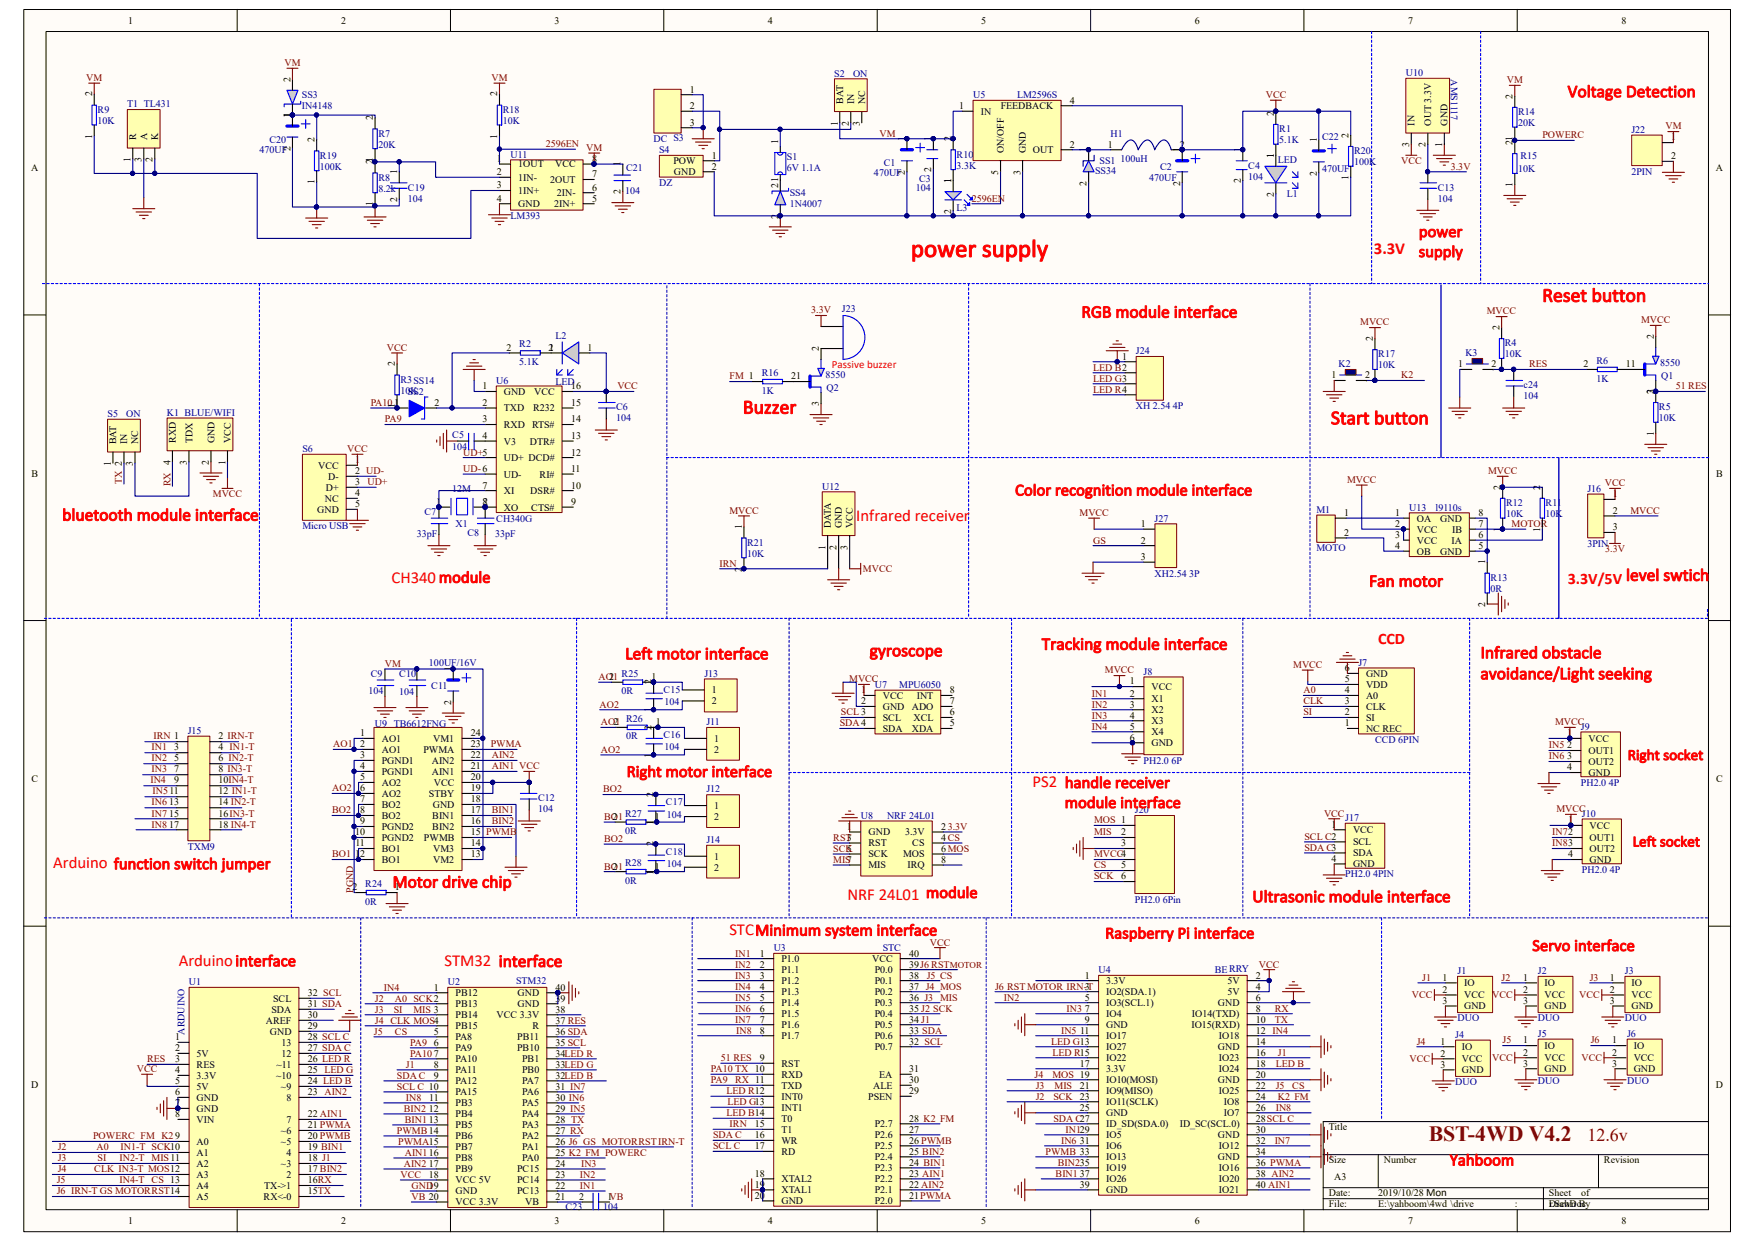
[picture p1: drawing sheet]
<svg xmlns="http://www.w3.org/2000/svg" width="297mm" height="210mm" viewBox="0 0 297 210" stroke-linecap="round" stroke-linejoin="round" font-family="sans-serif">
<defs><g id="words">
<text font-size="4.2" fill="#f00" x="154.2" y="43.5">power supply</text>
<text font-size="3.7" fill="#800000" x="241.8" y="193.1">BST-4WD V4.2</text>
<g font-size="3.3" fill="#f00">
<text x="261" y="51.1">Reset button</text>
<text x="125.7" y="70">Buzzer</text>
<text x="225.2" y="71.8">Start button</text>
</g>
<g font-size="3" fill="#f00">
<text x="265.3" y="16.4">Voltage Detection</text>
<text x="183" y="53.7">RGB module interface</text>
<text x="10.5" y="88.1">bluetooth module interface</text>
<text x="231.7" y="99.3">Fan motor</text>
<text x="105.8" y="111.6">Left motor interface</text>
<text x="147.2" y="111.1">gyroscope</text>
<text x="176.3" y="110">Tracking module interface</text>
<text x="250.6" y="111.4">Infrared obstacle</text>
<text x="250.5" y="115">avoidance/Light seeking</text>
<text x="66.4" y="150.2">Motor drive chip</text>
<text x="211.9" y="152.7">Ultrasonic module interface</text>
</g>
<text font-size="3" fill="#800000" x="268.6" y="193.1">12.6v</text>
<g font-size="2.8" fill="#f00">
<text x="240.1" y="40.1">power</text>
<text x="232.5" y="43">3.3V</text>
<text x="240.1" y="43.5">supply</text>
<text x="171.8" y="83.9">Color recognition module interface</text>
<text x="144.9" y="88.3">Infrared receiver</text>
<text x="66.3" y="98.7">CH340module</text>
<text x="106" y="131.5">Right motor interface</text>
<text x="174.8" y="133.2">PS2 handle receiver</text>
<text x="180.2" y="136.7">module interface</text>
<text x="9" y="147">Arduino function switch jumper</text>
<text x="143.4" y="152.3">NRF 24L01 module</text>
<text x="123.4" y="158.3">STCMinimum system interface</text>
<text x="187" y="158.8">Raspberry Pi interface</text>
<text x="259.3" y="160.9">Servo interface</text>
<text x="30.3" y="163.5">Arduinointerface</text>
<text x="75.2" y="163.5">STM32 interface</text>
<text x="245.3" y="197.2">Yahboom</text>
</g>
<g font-size="2.7" fill="#f00">
<text x="265.3" y="98.8">3.3V/5V level swtich</text>
<text x="233.2" y="109">CCD</text>
</g>
<g font-size="2.6" fill="#f00">
<text x="275.5" y="128.6">Right socket</text>
<text x="276.3" y="143.3">Left socket</text>
</g>
<text font-size="1.9" fill="#f00" x="140.8" y="62.2">Passive buzzer</text>
<g font-size="1.7">
<text x="21.7" y="4">1</text>
<text x="57.7" y="4">2</text>
<text x="93.9" y="4">3</text>
<text x="130" y="4">4</text>
<text x="166.1" y="4">5</text>
<text x="202.2" y="4">6</text>
<text x="238.3" y="4">7</text>
<text x="274.4" y="4">8</text>
<text x="15.6" y="16.3" transform="rotate(-90 15.6 16.3)">2</text>
<text x="49.1" y="13.8" transform="rotate(-90 49.1 13.8)">2</text>
<text x="84.2" y="16.3" transform="rotate(-90 84.2 16.3)">2</text>
<text x="116.8" y="15.7">1</text>
<text x="142.7" y="17.6" transform="rotate(-90 142.7 17.6)">BAT</text>
<text x="144.6" y="17.6" transform="rotate(-90 144.6 17.6)">IN</text>
<text x="146.4" y="17.6" transform="rotate(-90 146.4 17.6)">NC</text>
<text x="181.1" y="17.5">4</text>
<text x="256" y="16.7" transform="rotate(-90 256 16.7)">2</text>
<text x="15.6" y="23.5" transform="rotate(-90 15.6 23.5)">1</text>
<text x="23" y="23.7" transform="rotate(-90 23 23.7)">R</text>
<text x="24.9" y="23.7" transform="rotate(-90 24.9 23.7)">A</text>
<text x="26.8" y="23.7" transform="rotate(-90 26.8 23.7)">K</text>
<text x="49.1" y="19.9" transform="rotate(-90 49.1 19.9)">1</text>
<text x="63.1" y="20.3" transform="rotate(-90 63.1 20.3)">2</text>
<text x="84.2" y="23.5" transform="rotate(-90 84.2 23.5)">1</text>
<text x="116.8" y="18.5">2</text>
<text x="116.8" y="21.3">3</text>
<text x="141.8" y="21.2" transform="rotate(-90 141.8 21.2)">1</text>
<text x="143.6" y="21.2" transform="rotate(-90 143.6 21.2)">2</text>
<text x="145.5" y="21.2" transform="rotate(-90 145.5 21.2)">3</text>
<text x="153.1" y="23.8" transform="rotate(-90 153.1 23.8)">1</text>
<text x="157.6" y="23.8" transform="rotate(-90 157.6 23.8)">1</text>
<text x="160.9" y="23.8" transform="rotate(-90 160.9 23.8)">2</text>
<text x="162.3" y="18.5">1</text>
<text x="166" y="19.4">IN</text>
<text x="169.4" y="18.5">FEEDBACK</text>
<text x="215.6" y="19.6" transform="rotate(-90 215.6 19.6)">2</text>
<text x="228.2" y="23.3" transform="rotate(-90 228.2 23.3)">2</text>
<text x="239.4" y="21.3" transform="rotate(-90 239.4 21.3)">IN</text>
<text x="242.2" y="21.3" transform="rotate(-90 242.2 21.3)">OUT 3.3V</text>
<text x="245" y="21.3" transform="rotate(-90 245 21.3)">GND</text>
<text x="282.8" y="23.7">1</text>
<text x="5.3" y="29">A</text>
<text x="22.1" y="27.4" transform="rotate(-90 22.1 27.4)">1</text>
<text x="24" y="27.4" transform="rotate(-90 24 27.4)">3</text>
<text x="25.8" y="27.4" transform="rotate(-90 25.8 27.4)">2</text>
<text x="49.1" y="25.5" transform="rotate(-90 49.1 25.5)">2</text>
<text x="53.2" y="24" transform="rotate(-90 53.2 24)">2</text>
<text x="63.1" y="27.8" transform="rotate(-90 63.1 27.8)">21</text>
<text x="67.2" y="29.5" transform="rotate(-90 67.2 29.5)">1</text>
<text x="84.1" y="27.4">1</text>
<text x="84.1" y="29.6">2</text>
<text x="87.7" y="28.3">1OUT</text>
<text x="93.9" y="28.3">VCC</text>
<text x="100.2" y="27.4">8</text>
<text x="105" y="28.2" transform="rotate(-90 105 28.2)">1</text>
<text x="114" y="27.8">POW</text>
<text x="114" y="29.6">GND</text>
<text x="120.5" y="28.7">2</text>
<text x="120.5" y="26.8">1</text>
<text x="131.7" y="24.3" transform="rotate(-90 131.7 24.3)">1</text>
<text x="153.1" y="29.5" transform="rotate(-90 153.1 29.5)">2</text>
<text x="157.6" y="29.2" transform="rotate(-90 157.6 29.2)">2</text>
<text x="169" y="29.5" transform="rotate(-90 169 29.5)">5</text>
<text x="169.9" y="25.9" transform="rotate(-90 169.9 25.9)">ON/OFF</text>
<text x="172.7" y="29.5" transform="rotate(-90 172.7 29.5)">3</text>
<text x="173.6" y="25.9" transform="rotate(-90 173.6 25.9)">GND</text>
<text x="174.8" y="25.9">OUT</text>
<text x="181.1" y="25">2</text>
<text x="183.9" y="25.7" transform="rotate(-90 183.9 25.7)">1</text>
<text x="187.5" y="25">1</text>
<text x="199.7" y="25">2</text>
<text x="199.7" y="25.7" transform="rotate(-90 199.7 25.7)">1</text>
<text x="210" y="25.7" transform="rotate(-90 210 25.7)">1</text>
<text x="215.6" y="26.8" transform="rotate(-90 215.6 26.8)">1</text>
<text x="222.8" y="29.7" transform="rotate(-90 222.8 29.7)">2</text>
<text x="222.8" y="24" transform="rotate(-90 222.8 24)">1</text>
<text x="238.5" y="24.9" transform="rotate(-90 238.5 24.9)">3</text>
<text x="241.3" y="24.9" transform="rotate(-90 241.3 24.9)">2</text>
<text x="244.1" y="24.9" transform="rotate(-90 244.1 24.9)">1</text>
<text x="256" y="24.5" transform="rotate(-90 256 24.5)">21</text>
<text x="282.8" y="26.9">2</text>
<text x="290.4" y="29">A</text>
<text x="53.2" y="31.2" transform="rotate(-90 53.2 31.2)">1</text>
<text x="63.1" y="34.9" transform="rotate(-90 63.1 34.9)">1</text>
<text x="67.2" y="34.2" transform="rotate(-90 67.2 34.2)">2</text>
<text x="84.1" y="31.9">3</text>
<text x="84.1" y="34.1">4</text>
<text x="87.7" y="30.6">1IN-</text>
<text x="87.7" y="32.8">1IN+</text>
<text x="87.7" y="35.1">GND</text>
<text x="93.1" y="30.9">2OUT</text>
<text x="93.8" y="35.1">2IN+</text>
<text x="94.2" y="33.2">2IN-</text>
<text x="100.2" y="34.1">5</text>
<text x="100.2" y="32.3">6</text>
<text x="100.2" y="30">7</text>
<text x="105" y="32.9" transform="rotate(-90 105 32.9)">2</text>
<text x="131.7" y="31.9" transform="rotate(-90 131.7 31.9)">21</text>
<text x="160.9" y="31" transform="rotate(-90 160.9 31)">1</text>
<text x="183.9" y="31.4" transform="rotate(-90 183.9 31.4)">2</text>
<text x="199.7" y="31.4" transform="rotate(-90 199.7 31.4)">2</text>
<text x="210" y="31" transform="rotate(-90 210 31)">2</text>
<text x="215.6" y="33.3" transform="rotate(-90 215.6 33.3)">2</text>
<text x="228.2" y="30.5" transform="rotate(-90 228.2 30.5)">1</text>
<text x="256" y="31.7" transform="rotate(-90 256 31.7)">1</text>
<text x="131.7" y="37" transform="rotate(-90 131.7 37)">2</text>
<text x="160.9" y="36.2" transform="rotate(-90 160.9 36.2)">2</text>
<text x="85.7" y="59.4">2</text>
<text x="92.8" y="59.4">2</text>
<text x="92.9" y="59.4">1</text>
<text x="99.4" y="59.4">1</text>
<text x="138.6" y="59.3" transform="rotate(-90 138.6 59.3)">2</text>
<text x="232.3" y="57.7" transform="rotate(-90 232.3 57.7)">2</text>
<text x="253.7" y="55.8" transform="rotate(-90 253.7 55.8)">2</text>
<text x="279.9" y="57.3" transform="rotate(-90 279.9 57.3)">2</text>
<text x="66.8" y="62" transform="rotate(-90 66.8 62)">2</text>
<text x="81.7" y="65.9">1</text>
<text x="96.6" y="65.9">16</text>
<text x="133.9" y="64.2">21</text>
<text x="189.9" y="60.9">1</text>
<text x="225.3" y="64">1</text>
<text x="231" y="64">2</text>
<text x="232.3" y="64.9" transform="rotate(-90 232.3 64.9)">1</text>
<text x="246.8" y="62.1">1</text>
<text x="252.4" y="62.1">2</text>
<text x="253.7" y="63" transform="rotate(-90 253.7 63)">1</text>
<text x="268" y="62.1">2</text>
<text x="275.2" y="62.1">11</text>
<text x="66.8" y="69.1" transform="rotate(-90 66.8 69.1)">1</text>
<text x="73.5" y="68.7">2</text>
<text x="81.7" y="68.7">2</text>
<text x="81.7" y="71.5">3</text>
<text x="85.3" y="66.8">GND</text>
<text x="85.3" y="69.6">TXD</text>
<text x="90.2" y="69.6">R232</text>
<text x="90.4" y="66.8">VCC</text>
<text x="96.6" y="71.5">14</text>
<text x="96.6" y="68.7">15</text>
<text x="138.6" y="68.8" transform="rotate(-90 138.6 68.8)">3</text>
<text x="279.9" y="66.7" transform="rotate(-90 279.9 66.7)">3</text>
<text x="279.9" y="66.6" transform="rotate(-90 279.9 66.6)">2</text>
<text x="19.7" y="75.2" transform="rotate(-90 19.7 75.2)">BAT</text>
<text x="21.5" y="75.2" transform="rotate(-90 21.5 75.2)">IN</text>
<text x="23.4" y="75.2" transform="rotate(-90 23.4 75.2)">NC</text>
<text x="29.8" y="75" transform="rotate(-90 29.8 75)">RXD</text>
<text x="32.6" y="75" transform="rotate(-90 32.6 75)">TDX</text>
<text x="36.3" y="75" transform="rotate(-90 36.3 75)">GND</text>
<text x="39.1" y="75" transform="rotate(-90 39.1 75)">VCC</text>
<text x="81.7" y="74.3">4</text>
<text x="85.3" y="72.4">RXD</text>
<text x="85.3" y="75.2">V3</text>
<text x="89.7" y="75.2">DTR#</text>
<text x="90" y="72.4">RTS#</text>
<text x="96.6" y="77.1">12</text>
<text x="96.6" y="74.3">13</text>
<text x="279.9" y="73.8" transform="rotate(-90 279.9 73.8)">1</text>
<text x="5.3" y="80.6">B</text>
<text x="18.8" y="78.8" transform="rotate(-90 18.8 78.8)">1</text>
<text x="22.5" y="78.8" transform="rotate(-90 22.5 78.8)">3</text>
<text x="28.8" y="78.6" transform="rotate(-90 28.8 78.6)">4</text>
<text x="31.6" y="78.6" transform="rotate(-90 31.6 78.6)">3</text>
<text x="35.4" y="78.6" transform="rotate(-90 35.4 78.6)">2</text>
<text x="38.1" y="78.6" transform="rotate(-90 38.1 78.6)">1</text>
<text x="53.8" y="79.3">VCC</text>
<text x="55.2" y="83">D+</text>
<text x="55.5" y="81.2">D-</text>
<text x="60.1" y="78.4">1</text>
<text x="60.1" y="82.1">3</text>
<text x="60.1" y="80.2">2 UD-</text>
<text x="60.1" y="83.9">4</text>
<text x="81.7" y="82.7">7</text>
<text x="85.3" y="78">UD+ DCD#</text>
<text x="85.3" y="80.8">UD-</text>
<text x="85.3" y="83.6">XI</text>
<text x="89.7" y="83.6">DSR#</text>
<text x="91.3" y="80.8">RI#</text>
<text x="96.6" y="82.7">10</text>
<text x="96.6" y="79.9">11</text>
<text x="254" y="82.8" transform="rotate(-90 254 82.8)">2</text>
<text x="260.6" y="82.8" transform="rotate(-90 260.6 82.8)">2</text>
<text x="290.4" y="80.6">B</text>
<text x="53.7" y="86.7">GND</text>
<text x="55" y="84.9">NC</text>
<text x="60.1" y="85.8">5</text>
<text x="73.8" y="85.5">1</text>
<text x="81.7" y="85.5">8</text>
<text x="81.7" y="85.5">2</text>
<text x="85.3" y="86.4">XO</text>
<text x="89.9" y="86.4">CTS#</text>
<text x="96.6" y="85.5">9</text>
<text x="125.6" y="89.5" transform="rotate(-90 125.6 89.5)">1</text>
<text x="140.6" y="89.4" transform="rotate(-90 140.6 89.4)">DATA</text>
<text x="142.5" y="89.4" transform="rotate(-90 142.5 89.4)">GND</text>
<text x="144.4" y="89.4" transform="rotate(-90 144.4 89.4)">VCC</text>
<text x="193.1" y="89.2">1</text>
<text x="227.5" y="87.3">1</text>
<text x="236.1" y="87.3">1</text>
<text x="236.1" y="89.2">2</text>
<text x="239.8" y="88.3">OA</text>
<text x="243.8" y="88.3">GND</text>
<text x="250.2" y="89.2">7</text>
<text x="250.2" y="87.3">8</text>
<text x="254" y="90" transform="rotate(-90 254 90)">1</text>
<text x="260.6" y="90" transform="rotate(-90 260.6 90)">1</text>
<text x="273" y="84.2">1</text>
<text x="273" y="87">2</text>
<text x="273" y="89.7">3</text>
<text x="139.7" y="93" transform="rotate(-90 139.7 93)">1</text>
<text x="141.6" y="93" transform="rotate(-90 141.6 93)">2</text>
<text x="143.4" y="93" transform="rotate(-90 143.4 93)">3</text>
<text x="193.1" y="92">2</text>
<text x="193.1" y="94.8">3</text>
<text x="227.5" y="90.7">2</text>
<text x="236.1" y="91.1">3</text>
<text x="236.1" y="92.9">4</text>
<text x="239.8" y="90.1">VCC</text>
<text x="239.8" y="92">VCC</text>
<text x="239.8" y="93.9">OB</text>
<text x="243.8" y="93.9">GND</text>
<text x="245.7" y="92">IA</text>
<text x="245.7" y="90.1">IB</text>
<text x="250.2" y="92.9">5</text>
<text x="250.2" y="91.1">6</text>
<text x="251.3" y="95.5" transform="rotate(-90 251.3 95.5)">1</text>
<text x="125.6" y="96.7" transform="rotate(-90 125.6 96.7)">2</text>
<text x="251.3" y="102.7" transform="rotate(-90 251.3 102.7)">2</text>
<text x="76.3" y="113.6" transform="rotate(-90 76.3 113.6)">1</text>
<text x="227.6" y="113.6">6</text>
<text x="76.3" y="119.3" transform="rotate(-90 76.3 119.3)">2</text>
<text x="103.1" y="115.1">2</text>
<text x="110.2" y="115.1">1</text>
<text x="110.3" y="115.8" transform="rotate(-90 110.3 115.8)">2</text>
<text x="120.5" y="117.3">1</text>
<text x="120.5" y="119.2">2</text>
<text x="145.8" y="117.3">1</text>
<text x="145.8" y="119.2">2</text>
<text x="149.4" y="118.2">VCC</text>
<text x="155.2" y="118.2">INT</text>
<text x="160.7" y="119.2">7</text>
<text x="160.7" y="117.3">8</text>
<text x="191.2" y="115.8">1</text>
<text x="191.2" y="117.9">2</text>
<text x="191.2" y="119.8">3</text>
<text x="194.9" y="116.8">VCC</text>
<text x="194.9" y="118.8">X1</text>
<text x="227.6" y="119.2">3</text>
<text x="227.6" y="117.3">4</text>
<text x="227.6" y="115.4">5</text>
<text x="231.2" y="114.5">GND</text>
<text x="231.2" y="118.2">A0</text>
<text x="231.2" y="116.4">VDD</text>
<text x="37" y="125.1">2 IRN-T</text>
<text x="61" y="124.6">1</text>
<text x="64.6" y="125.5">AO1</text>
<text x="73.3" y="125.5">VM1</text>
<text x="79.7" y="124.6">24</text>
<text x="103.8" y="122.7">2</text>
<text x="110.3" y="123.5" transform="rotate(-90 110.3 123.5)">2</text>
<text x="110.3" y="120.6" transform="rotate(-90 110.3 120.6)">1</text>
<text x="111" y="122.7">1</text>
<text x="120.9" y="125.5">1</text>
<text x="149.4" y="120.1">GND</text>
<text x="149.4" y="122">SCL</text>
<text x="149.4" y="123.9">SDA</text>
<text x="154.3" y="123.9">XDA</text>
<text x="154.3" y="120.1">ADO</text>
<text x="154.6" y="122">XCL</text>
<text x="160.7" y="122.9">5</text>
<text x="160.7" y="121.1">6</text>
<text x="191.2" y="121.6">4</text>
<text x="191.2" y="123.5">5</text>
<text x="191.2" y="125.3">6</text>
<text x="194.9" y="120.7">X2</text>
<text x="194.9" y="122.6">X3</text>
<text x="194.9" y="124.4">X4</text>
<text x="227.6" y="122.9">1</text>
<text x="227.6" y="121.1">2</text>
<text x="231.2" y="123.9">NC REC</text>
<text x="231.2" y="122">SI</text>
<text x="231.2" y="120.1">CLK</text>
<text x="265.2" y="124.6">1</text>
<text x="268.9" y="125.5">VCC</text>
<text x="29.5" y="127">3</text>
<text x="29.5" y="128.9">5</text>
<text x="29.5" y="130.7">7</text>
<text x="37" y="127">4 IN1-T</text>
<text x="37" y="128.9">6 IN2-T</text>
<text x="37" y="130.7">8 IN3-T</text>
<text x="61" y="126.4">2</text>
<text x="61" y="128.3">3</text>
<text x="61" y="130.2">4</text>
<text x="64.6" y="127.4">AO1</text>
<text x="64.6" y="129.2">PGND1</text>
<text x="64.6" y="131.1">PGND1</text>
<text x="71.7" y="127.4">PWMA</text>
<text x="73.1" y="131.1">AIN1</text>
<text x="73.1" y="129.2">AIN2</text>
<text x="79.7" y="130.2">21</text>
<text x="79.7" y="128.3">22</text>
<text x="79.7" y="126.4">23</text>
<text x="110.3" y="128.2" transform="rotate(-90 110.3 128.2)">1</text>
<text x="120.9" y="127.4">2</text>
<text x="194.9" y="126.3">GND</text>
<text x="265.2" y="126.7">2</text>
<text x="265.2" y="128.5">3</text>
<text x="265.2" y="130.4">4</text>
<text x="268.9" y="127.6">OUT1</text>
<text x="268.9" y="129.5">OUT2</text>
<text x="268.9" y="131.3">GND</text>
<text x="5.3" y="132.4">C</text>
<text x="28.6" y="136.3">13</text>
<text x="29.5" y="132.6">9</text>
<text x="37" y="132.6">10IN4-T</text>
<text x="37" y="134.5">12 IN1-T</text>
<text x="37" y="136.3">14 IN2-T</text>
<text x="61" y="132">5</text>
<text x="61" y="133.9">6</text>
<text x="61" y="135.8">7</text>
<text x="61" y="137.6">8</text>
<text x="64.6" y="133">AO2</text>
<text x="64.6" y="134.8">AO2</text>
<text x="64.6" y="136.7">BO2</text>
<text x="72.6" y="134.8">STBY</text>
<text x="73.2" y="136.7">GND</text>
<text x="73.4" y="133">VCC</text>
<text x="79.7" y="137.6">17</text>
<text x="79.7" y="133.9">19</text>
<text x="79.7" y="132">20</text>
<text x="79.7" y="135.8">18</text>
<text x="110.6" y="134.8" transform="rotate(-90 110.6 134.8)">2</text>
<text x="120.9" y="136.9">1</text>
<text x="290.4" y="132.4">C</text>
<text x="28.6" y="138.2">15</text>
<text x="28.6" y="140.1">17</text>
<text x="37" y="138.2">16IN3-T</text>
<text x="37" y="140.1">18 IN4-T</text>
<text x="60.1" y="141.4">10</text>
<text x="60.2" y="143.2">11</text>
<text x="61" y="139.5">9</text>
<text x="64.6" y="138.6">BO2</text>
<text x="64.6" y="140.4">PGND2</text>
<text x="64.6" y="142.3">PGND2</text>
<text x="71.8" y="142.3">PWMB</text>
<text x="73.2" y="140.4">BIN2</text>
<text x="73.2" y="138.6">BIN1</text>
<text x="79.7" y="143.2">14</text>
<text x="79.7" y="141.4">15</text>
<text x="79.7" y="139.5">16</text>
<text x="103.6" y="138.8">2</text>
<text x="110.6" y="143.2" transform="rotate(-90 110.6 143.2)">2</text>
<text x="110.6" y="139.6" transform="rotate(-90 110.6 139.6)">1</text>
<text x="110.8" y="138.8">1</text>
<text x="120.9" y="138.8">2</text>
<text x="143.3" y="140.4">1</text>
<text x="143.3" y="142.3">3</text>
<text x="147" y="141.4">GND</text>
<text x="147" y="143.2">RST</text>
<text x="153.2" y="141.4">3.3V</text>
<text x="154.4" y="143.2">CS</text>
<text x="159.3" y="140.4">2</text>
<text x="159.3" y="142.3">4 CS</text>
<text x="189.7" y="141.4">2</text>
<text x="189.7" y="143.2">3</text>
<text x="225.3" y="140.1">1</text>
<text x="229" y="141">VCC</text>
<text x="229" y="143">SCL</text>
<text x="265.4" y="139.3">1</text>
<text x="269" y="140.3">VCC</text>
<text x="269" y="142.3">OUT1</text>
<text x="60.1" y="145.1">12</text>
<text x="64.6" y="144.1">BO1</text>
<text x="64.6" y="146">BO1</text>
<text x="73.3" y="146">VM2</text>
<text x="73.3" y="144.1">VM3</text>
<text x="79.7" y="145.1">13</text>
<text x="103.6" y="147.2">2</text>
<text x="110.6" y="148" transform="rotate(-90 110.6 148)">1</text>
<text x="110.8" y="147.2">1</text>
<text x="120.9" y="145.5">1</text>
<text x="120.9" y="147.3">2</text>
<text x="143.3" y="144.1">5</text>
<text x="147" y="145.1">SCK</text>
<text x="147" y="146.9">MIS</text>
<text x="152.8" y="145.1">MOS</text>
<text x="153.6" y="146.9">IRQ</text>
<text x="159.3" y="146">8</text>
<text x="159.3" y="144.1">6 MOS</text>
<text x="189.7" y="146.9">5</text>
<text x="189.7" y="148.8">6</text>
<text x="225.3" y="145.8">4</text>
<text x="229" y="144.9">SDA</text>
<text x="229" y="146.8">GND</text>
<text x="265.4" y="145.1">4</text>
<text x="269" y="144.1">OUT2</text>
<text x="269" y="146">GND</text>
<text x="59.6" y="150.7">2</text>
<text x="66.8" y="150.7">1</text>
<text x="128.6" y="161.9">1</text>
<text x="153.8" y="161.9">40</text>
<text x="73.4" y="167.6">1</text>
<text x="94" y="167.6">40</text>
<text x="128.6" y="163.7">2</text>
<text x="128.6" y="165.6">3</text>
<text x="128.6" y="167.5">4</text>
<text x="132.2" y="162.8">P1.0</text>
<text x="132.2" y="164.7">P1.1</text>
<text x="132.2" y="166.5">P1.2</text>
<text x="147.6" y="162.8">VCC</text>
<text x="148" y="166.5">P0.1</text>
<text x="148" y="164.7">P0.0</text>
<text x="153.8" y="167.5">37 J4 MOS</text>
<text x="153.8" y="165.6">38</text>
<text x="153.8" y="163.7">39J6 RSTMOTOR</text>
<text x="183.6" y="165.6">1</text>
<text x="183.6" y="167.5">3</text>
<text x="187.2" y="166.5">3.3V</text>
<text x="207.7" y="166.5">5V</text>
<text x="212.6" y="165.6">2</text>
<text x="212.6" y="167.5">4</text>
<text x="244.1" y="165.9">1</text>
<text x="247.8" y="166.9">IO</text>
<text x="257.8" y="165.9">1</text>
<text x="261.4" y="166.9">IO</text>
<text x="272.5" y="165.9">1</text>
<text x="276.1" y="166.9">IO</text>
<text x="45" y="173.2">AREF</text>
<text x="45.9" y="171.4">SDA</text>
<text x="46.2" y="169.5">SCL</text>
<text x="52.1" y="172.3">30</text>
<text x="52.1" y="170.4">31 SDA</text>
<text x="52.1" y="168.6">32 SCL</text>
<text x="77.1" y="168.6">PB12</text>
<text x="77.1" y="170.4">PB13</text>
<text x="77.1" y="172.3">PB14</text>
<text x="84" y="172.3">VCC 3.3V</text>
<text x="87.6" y="170.4">GND</text>
<text x="87.6" y="168.6">GND</text>
<text x="94" y="173.2">37 RES</text>
<text x="94" y="171.4">38</text>
<text x="94" y="169.5">39</text>
<text x="128.6" y="169.3">5</text>
<text x="128.6" y="171.2">6</text>
<text x="128.6" y="173.1">7</text>
<text x="132.2" y="168.4">P1.3</text>
<text x="132.2" y="170.3">P1.4</text>
<text x="132.2" y="172.1">P1.5</text>
<text x="132.2" y="174">P1.6</text>
<text x="148" y="174">P0.5</text>
<text x="148" y="172.1">P0.4</text>
<text x="148" y="170.3">P0.3</text>
<text x="148" y="168.4">P0.2</text>
<text x="153.8" y="173.1">34 J1</text>
<text x="153.8" y="171.2">35 J2 SCK</text>
<text x="153.8" y="169.3">36 J3 MIS</text>
<text x="183.6" y="169.3">5</text>
<text x="183.6" y="171.2">7</text>
<text x="183.6" y="173.1">9</text>
<text x="187.2" y="168.4">IO2(SDA.1)</text>
<text x="187.2" y="170.3">IO3(SCL.1)</text>
<text x="187.2" y="172.1">IO4</text>
<text x="187.2" y="174">GND</text>
<text x="201.6" y="174">IO15(RXD)</text>
<text x="201.7" y="172.1">IO14(TXD)</text>
<text x="206.1" y="170.3">GND</text>
<text x="207.7" y="168.4">5V</text>
<text x="212.6" y="171.2">8</text>
<text x="212.6" y="169.3">6</text>
<text x="212.6" y="173.1">10</text>
<text x="244.1" y="168">2</text>
<text x="244.1" y="169.9">3</text>
<text x="247.8" y="169">VCC</text>
<text x="247.8" y="170.8">GND</text>
<text x="257.8" y="168">2</text>
<text x="257.8" y="169.9">3</text>
<text x="261.4" y="169">VCC</text>
<text x="261.4" y="170.8">GND</text>
<text x="272.5" y="168">2</text>
<text x="272.5" y="169.9">3</text>
<text x="276.1" y="169">VCC</text>
<text x="276.1" y="170.8">GND</text>
<text x="29.6" y="176">1</text>
<text x="29.6" y="177.9">2</text>
<text x="29.6" y="179.7">3</text>
<text x="33.3" y="178.8">5V</text>
<text x="45.7" y="175.1">GND</text>
<text x="47.6" y="178.8">12</text>
<text x="47.6" y="177">13</text>
<text x="52.1" y="179.7">26 LED R</text>
<text x="52.1" y="177.9">27 SDA C</text>
<text x="52.1" y="176">28 SCL C</text>
<text x="52.1" y="174.2">29</text>
<text x="73.4" y="175.1">5</text>
<text x="73.4" y="177">6</text>
<text x="73.4" y="178.8">7</text>
<text x="77.1" y="174.2">PB15</text>
<text x="77.1" y="176">PA8</text>
<text x="77.1" y="177.9">PA9</text>
<text x="77.1" y="179.7">PA10</text>
<text x="87.5" y="177.9">PB10</text>
<text x="87.5" y="176">PB11</text>
<text x="88.3" y="179.7">PB1</text>
<text x="90.1" y="174.2">R</text>
<text x="94" y="178.8">34LED R</text>
<text x="94" y="177">35 SCL</text>
<text x="94" y="175.1">36 SDA</text>
<text x="128.6" y="174.9">8</text>
<text x="128.6" y="179.6">9</text>
<text x="132.2" y="175.9">P1.7</text>
<text x="148" y="177.7">P0.7</text>
<text x="148" y="175.9">P0.6</text>
<text x="153.8" y="176.8">32 SCL</text>
<text x="153.8" y="174.9">33 SDA</text>
<text x="182.8" y="174.9">11</text>
<text x="187.2" y="175.9">IO17</text>
<text x="187.2" y="177.7">IO27</text>
<text x="187.2" y="179.6">IO22</text>
<text x="206.1" y="177.7">GND</text>
<text x="206.3" y="175.9">IO18</text>
<text x="206.3" y="179.6">IO23</text>
<text x="212.6" y="174.9">12 IN4</text>
<text x="212.6" y="176.8">14</text>
<text x="212.6" y="178.6">16</text>
<text x="243.8" y="176.8">1</text>
<text x="243.8" y="178.8">2</text>
<text x="247.4" y="177.7">IO</text>
<text x="247.4" y="179.7">VCC</text>
<text x="257.8" y="176.6">1</text>
<text x="257.8" y="178.6">2</text>
<text x="261.4" y="177.5">IO</text>
<text x="261.4" y="179.6">VCC</text>
<text x="272.8" y="176.6">1</text>
<text x="272.8" y="178.6">2</text>
<text x="276.5" y="177.5">IO</text>
<text x="276.5" y="179.6">VCC</text>
<text x="5.3" y="184.1">D</text>
<text x="29.6" y="181.6">4</text>
<text x="29.6" y="183.5">5</text>
<text x="29.6" y="185.3">6</text>
<text x="33.3" y="180.7">RES</text>
<text x="33.3" y="182.5">3.3V</text>
<text x="33.3" y="184.4">5V</text>
<text x="46.7" y="182.5">~10</text>
<text x="46.8" y="180.7">~11</text>
<text x="47.5" y="184.4">~9</text>
<text x="52.1" y="185.3">23 AIN2</text>
<text x="52.1" y="183.5">24 LED B</text>
<text x="52.1" y="181.6">25 LED G</text>
<text x="73.4" y="180.7">8</text>
<text x="73.4" y="182.5">9</text>
<text x="77.1" y="181.6">PA11</text>
<text x="77.1" y="183.5">PA12</text>
<text x="77.1" y="185.3">PA15</text>
<text x="88.3" y="181.6">PB0</text>
<text x="88.4" y="185.3">PA6</text>
<text x="88.4" y="183.5">PA7</text>
<text x="94" y="184.4">31 IN7</text>
<text x="94" y="182.5">32LED B</text>
<text x="94" y="180.7">33LED G</text>
<text x="132.2" y="180.5">RST</text>
<text x="132.2" y="182.4">RXD</text>
<text x="132.2" y="184.2">TXD</text>
<text x="147.8" y="184.2">ALE</text>
<text x="148.8" y="182.4">EA</text>
<text x="153.8" y="185.2">29</text>
<text x="153.8" y="181.4">31</text>
<text x="153.8" y="183.3">30</text>
<text x="182.8" y="180.5">17</text>
<text x="182.8" y="184.2">21</text>
<text x="187.2" y="181.4">3.3V</text>
<text x="187.2" y="183.3">IO10(MOSI)</text>
<text x="187.2" y="185.2">IO9(MISO)</text>
<text x="206.1" y="183.3">GND</text>
<text x="206.3" y="181.4">IO24</text>
<text x="206.3" y="185.2">IO25</text>
<text x="212.6" y="180.5">18</text>
<text x="212.6" y="182.4">20</text>
<text x="212.6" y="184.2">22</text>
<text x="243.8" y="180.7">3</text>
<text x="247.4" y="181.6">GND</text>
<text x="257.8" y="180.5">3</text>
<text x="261.4" y="181.4">GND</text>
<text x="272.8" y="180.5">3</text>
<text x="276.5" y="181.4">GND</text>
<text x="290.4" y="184.1">D</text>
<text x="29.6" y="187.2">7</text>
<text x="29.6" y="189.1">8</text>
<text x="33.3" y="186.3">GND</text>
<text x="33.3" y="188.1">GND</text>
<text x="33.3" y="190">VIN</text>
<text x="47.5" y="191.9">~6</text>
<text x="48.5" y="190">7</text>
<text x="48.5" y="186.3">8</text>
<text x="52.1" y="190.9">21 PWMA</text>
<text x="52.1" y="189.1">22 AIN1</text>
<text x="72.6" y="188.1">12</text>
<text x="72.6" y="190">13</text>
<text x="72.6" y="186.3">11</text>
<text x="77.1" y="187.2">PB3</text>
<text x="77.1" y="189.1">PB4</text>
<text x="77.1" y="190.9">PB5</text>
<text x="88.4" y="190.9">PA3</text>
<text x="88.4" y="189.1">PA4</text>
<text x="88.4" y="187.2">PA5</text>
<text x="94" y="191.9">27 RX</text>
<text x="94" y="190">28 TX</text>
<text x="94" y="188.1">29 IN5</text>
<text x="94" y="186.3">30 IN6</text>
<text x="127.8" y="190.8">15</text>
<text x="132.2" y="186.1">INT0</text>
<text x="132.2" y="188">INT1</text>
<text x="132.2" y="189.8">T0</text>
<text x="132.2" y="191.7">T1</text>
<text x="146.9" y="186.1">PSEN</text>
<text x="148" y="190.8">P2.7</text>
<text x="153.8" y="191.7">27</text>
<text x="153.8" y="189.8">28 K2 FM</text>
<text x="182.8" y="188">25</text>
<text x="187.2" y="187">IO11(SCLK)</text>
<text x="187.2" y="188.9">GND</text>
<text x="187.2" y="190.8">ID_SD(SDA.0)</text>
<text x="199.6" y="190.8">ID_SC(SCL.0)</text>
<text x="207.1" y="187">IO8</text>
<text x="207.1" y="188.9">IO7</text>
<text x="212.6" y="186.1">24</text>
<text x="212.6" y="188">26</text>
<text x="212.6" y="189.8">28SCL C</text>
<text x="212.6" y="191.7">30</text>
<text x="224.9" y="191.3">Title</text>
<text x="33.3" y="193.7">A0</text>
<text x="33.3" y="195.6">A1</text>
<text x="33.3" y="197.4">A2</text>
<text x="47.5" y="197.4">~3</text>
<text x="47.5" y="193.7">~5</text>
<text x="48.5" y="195.6">4</text>
<text x="52.1" y="196.5">18 J1</text>
<text x="52.1" y="194.6">19 BIN1</text>
<text x="52.1" y="192.8">20 PWMB</text>
<text x="72.6" y="197.4">17</text>
<text x="77.1" y="192.8">PB6</text>
<text x="77.1" y="194.6">PB7</text>
<text x="77.1" y="196.5">PB8</text>
<text x="88.4" y="196.5">PA0</text>
<text x="88.4" y="194.6">PA1</text>
<text x="88.4" y="192.8">PA2</text>
<text x="94" y="197.4">24</text>
<text x="94" y="195.6">25 K2 FM POWERC</text>
<text x="94" y="193.7">26 J6 GS MOTORRSTIRN-T</text>
<text x="127.8" y="192.6">16</text>
<text x="127.8" y="194.5">17</text>
<text x="132.2" y="193.5">WR</text>
<text x="132.2" y="195.4">RD</text>
<text x="148" y="196.3">P2.4</text>
<text x="148" y="194.5">P2.5</text>
<text x="148" y="192.6">P2.6</text>
<text x="153.8" y="197.3">24 BIN1</text>
<text x="153.8" y="195.4">25 BIN2</text>
<text x="153.8" y="193.5">26 PWMB</text>
<text x="182.8" y="193.5">31</text>
<text x="187.2" y="192.6">IO5</text>
<text x="187.2" y="194.5">IO6</text>
<text x="187.2" y="196.3">IO13</text>
<text x="206.1" y="192.6">GND</text>
<text x="206.1" y="196.3">GND</text>
<text x="206.3" y="194.5">IO12</text>
<text x="212.6" y="193.5">32</text>
<text x="212.6" y="195.4">34</text>
<text x="212.6" y="197.3">36 PWMA</text>
<text x="224.9" y="196.9">Size</text>
<text x="234.2" y="196.9">Number</text>
<text x="271.4" y="196.9">Revision</text>
<text x="33.3" y="199.3">A3</text>
<text x="33.3" y="201.2">A4</text>
<text x="33.3" y="203.1">A5</text>
<text x="44.6" y="203.1">RX&lt;-0</text>
<text x="44.7" y="201.2">TX-&gt;1</text>
<text x="48.5" y="199.3">2</text>
<text x="52.1" y="202.1">15TX</text>
<text x="52.1" y="200.3">16RX</text>
<text x="52.1" y="198.4">17 BIN2</text>
<text x="72.6" y="199.3">18</text>
<text x="77.1" y="198.4">PB9</text>
<text x="77.1" y="200.3">VCC 5V</text>
<text x="77.1" y="202.1">GND</text>
<text x="87.5" y="202.1">PC13</text>
<text x="87.5" y="200.3">PC14</text>
<text x="87.5" y="198.4">PC15</text>
<text x="94" y="203.1">21</text>
<text x="94" y="201.2">22</text>
<text x="94" y="199.3">23</text>
<text x="98" y="203.1">2</text>
<text x="102.8" y="203.1">1VB</text>
<text x="127.8" y="199.1">18</text>
<text x="127.8" y="201">19</text>
<text x="127.8" y="202.9">20</text>
<text x="132.2" y="200.1">XTAL2</text>
<text x="132.2" y="201.9">XTAL1</text>
<text x="132.2" y="203.8">GND</text>
<text x="148" y="203.8">P2.0</text>
<text x="148" y="201.9">P2.1</text>
<text x="148" y="200.1">P2.2</text>
<text x="148" y="198.2">P2.3</text>
<text x="153.8" y="202.9">21PWMA</text>
<text x="153.8" y="201">22 AIN2</text>
<text x="153.8" y="199.1">23 AIN1</text>
<text x="182.8" y="199.1">37</text>
<text x="182.8" y="201">39</text>
<text x="187.2" y="198.2">IO19</text>
<text x="187.2" y="200.1">IO26</text>
<text x="187.2" y="201.9">GND</text>
<text x="206.3" y="198.2">IO16</text>
<text x="206.3" y="200.1">IO20</text>
<text x="206.3" y="201.9">IO21</text>
<text x="212.6" y="199.1">38 AIN2</text>
<text x="212.6" y="201">40 AIN1</text>
<text x="224.9" y="202.5">Date:</text>
<text x="225.8" y="199.7">A3</text>
<text x="233.3" y="202.5">2019/10/28 Mon</text>
<text x="262.1" y="202.5">Sheet</text>
<text x="267.6" y="202.5">of</text>
<text x="21.7" y="207.1">1</text>
<text x="57.7" y="207.1">2</text>
<text x="77.1" y="204">VCC 3.3V</text>
<text x="88.9" y="204">VB</text>
<text x="93.9" y="207.1">3</text>
<text x="130" y="207.1">4</text>
<text x="166.1" y="207.1">5</text>
<text x="202.2" y="207.1">6</text>
<text x="224.9" y="204.3">File:</text>
<text x="233.3" y="204.3">E:\yahboom\4wd \drive</text>
<text x="238.3" y="207.1">7</text>
<text x="256.4" y="204.3">:</text>
<text x="262.1" y="204.3">Drawn By</text>
<text x="262.2" y="204.3">r.SchDoc</text>
<text x="274.4" y="207.1">8</text>
</g>
<g font-size="1.7" fill="#800000">
<text x="48.1" y="11.2">VM</text>
<text x="14.6" y="13.7">VM</text>
<text x="83.2" y="13.7">VM</text>
<text x="214.2" y="16.6">VCC</text>
<text x="255" y="14.1">VM</text>
<text x="148.8" y="23.1">VM</text>
<text x="261" y="23.4">POWERC</text>
<text x="281.9" y="21.9">VM</text>
<text x="92.4" y="24.9">2596EN</text>
<text x="99.2" y="25.5">VM</text>
<text x="237.1" y="27.8">VCC</text>
<text x="245.5" y="28.7">3.3V</text>
<text x="164.5" y="34.1">2596EN</text>
<text x="137.3" y="53">3.3V</text>
<text x="251.6" y="53.2">MVCC</text>
<text x="65.5" y="59.4">VCC</text>
<text x="230.2" y="55.1">MVCC</text>
<text x="277.7" y="54.7">MVCC</text>
<text x="104.5" y="65.9">VCC</text>
<text x="123.5" y="64.2">FM 1</text>
<text x="185" y="64.6">LED G3</text>
<text x="185" y="62.7">LED B2</text>
<text x="237.2" y="64">K2</text>
<text x="258.8" y="62.1">RES</text>
<text x="283.6" y="65.9">51 RES</text>
<text x="62.7" y="68.7">PA101</text>
<text x="65.2" y="71.5">PA9</text>
<text x="185" y="66.5">LED R4</text>
<text x="58.8" y="76.5">VCC</text>
<text x="78.4" y="77.1">UD+5</text>
<text x="20.6" y="81.9" transform="rotate(-90 20.6 81.9)">TX 2</text>
<text x="28.8" y="82.3" transform="rotate(-90 28.8 82.3)">RX</text>
<text x="62.2" y="82.1">UD+</text>
<text x="78.4" y="79.9">UD-6</text>
<text x="228" y="81.7">MVCC</text>
<text x="251.8" y="80.2">MVCC</text>
<text x="271.6" y="82.3">VCC</text>
<text x="36" y="84.2">MVCC</text>
<text x="123.4" y="87">MVCC</text>
<text x="182.7" y="87.3">MVCC</text>
<text x="255.8" y="89.2">MOTOR</text>
<text x="275.9" y="87">MVCC</text>
<text x="121.8" y="95.9">IRN</text>
<text x="185" y="92">GS</text>
<text x="271.7" y="93.5">3.3V</text>
<text x="146" y="96.8">MVCC</text>
<text x="65.2" y="112.9">VM</text>
<text x="187" y="114">MVCC</text>
<text x="218.9" y="113">MVCC</text>
<text x="101.3" y="115.1">AO1</text>
<text x="101.5" y="119.8">AO2</text>
<text x="143.7" y="115.4">MVCC</text>
<text x="184.8" y="117.9">IN1</text>
<text x="184.8" y="119.8">IN2</text>
<text x="220.6" y="117.3">A0</text>
<text x="220.6" y="119.2">CLK</text>
<text x="26" y="125.1">IRN 1</text>
<text x="101.7" y="122.7">AO1</text>
<text x="142.1" y="122.9">SDA4</text>
<text x="142.3" y="121.1">SCL 3</text>
<text x="184.8" y="121.6">IN3</text>
<text x="184.8" y="123.5">IN4</text>
<text x="220.6" y="121.1">SI</text>
<text x="263.2" y="122.7">MVCC</text>
<text x="25.7" y="127">IN1</text>
<text x="25.7" y="128.9">IN2</text>
<text x="25.7" y="130.7">IN3</text>
<text x="56.4" y="126.4">AO1</text>
<text x="83.1" y="126.4">PWMA</text>
<text x="83.2" y="130.2">AIN1 VCC</text>
<text x="83.2" y="128.3">AIN2</text>
<text x="101.7" y="127.4">AO2</text>
<text x="262.1" y="126.7">IN5</text>
<text x="262.1" y="128.5">IN6</text>
<text x="25.4" y="132.6">IN4</text>
<text x="25.7" y="136.3">IN6</text>
<text x="25.8" y="134.5">IN511</text>
<text x="56.2" y="133.9">AO2</text>
<text x="56.2" y="137.6">BO2</text>
<text x="83.2" y="137.6">BIN1</text>
<text x="102.1" y="134.1">BO2</text>
<text x="263.4" y="137.5">MVCC</text>
<text x="25.7" y="138.2">IN7</text>
<text x="25.7" y="140.1">IN8</text>
<text x="82.3" y="141.4">PWMB</text>
<text x="83.2" y="139.5">BIN2</text>
<text x="102.2" y="138.8">BO1</text>
<text x="102.2" y="142.5">BO2</text>
<text x="141" y="142.3">RST</text>
<text x="160.4" y="140.4">3.3V</text>
<text x="185.2" y="141.4">MIS</text>
<text x="185.2" y="139.3">MOS 1</text>
<text x="220.8" y="142.1">SCL C2</text>
<text x="220.8" y="144">SDA C3</text>
<text x="224.1" y="138.2">VCC</text>
<text x="262.7" y="141.4">IN72</text>
<text x="262.7" y="143.2">IN83</text>
<text x="56.2" y="145.1">BO1</text>
<text x="102.2" y="147.2">BO1</text>
<text x="141" y="144.1">SCK</text>
<text x="141" y="146">MIS7</text>
<text x="185.2" y="148.8">SCK</text>
<text x="185.2" y="146.9">CS</text>
<text x="185.2" y="145.1">MVCC4</text>
<text x="59.8" y="151" transform="rotate(-90 59.8 151)">PGND</text>
<text x="124.4" y="161.9">IN1</text>
<text x="157.4" y="160">VCC</text>
<text x="65" y="167.6">IN4</text>
<text x="124.4" y="163.7">IN2</text>
<text x="124.4" y="165.6">IN3</text>
<text x="124.4" y="167.5">IN4</text>
<text x="156.8" y="165.6">J5 CS</text>
<text x="168.4" y="167.5">J6 RSTMOTOR IRN-T</text>
<text x="213.1" y="163.7">VCC</text>
<text x="240.7" y="165.9">J1</text>
<text x="254.1" y="165.9">J2</text>
<text x="269" y="165.9">J3</text>
<text x="63.5" y="169.5">J2</text>
<text x="63.5" y="171.4">J3</text>
<text x="63.5" y="173.2">J4 CLK MOS4</text>
<text x="66.6" y="171.4">SI</text>
<text x="66.8" y="169.5">A0 SCK2</text>
<text x="70" y="171.4">MIS 3</text>
<text x="124.4" y="169.3">IN5</text>
<text x="124.4" y="171.2">IN6</text>
<text x="124.4" y="173.1">IN7</text>
<text x="169.9" y="169.3">IN2</text>
<text x="180.5" y="171.2">IN3</text>
<text x="215.7" y="171.2">RX</text>
<text x="215.7" y="173.1">TX</text>
<text x="238.9" y="169">VCC</text>
<text x="252.5" y="169">VCC</text>
<text x="267.3" y="169">VCC</text>
<text x="24.9" y="179.7">RES</text>
<text x="63.3" y="175.1">J5</text>
<text x="66.8" y="175.1">CS</text>
<text x="69.4" y="177">PA9</text>
<text x="69.4" y="178.8">PA10</text>
<text x="122" y="179.6">51 RES</text>
<text x="124.6" y="174.9">IN8</text>
<text x="177.9" y="176.8">LED G13</text>
<text x="178.1" y="178.6">LED R15</text>
<text x="179.6" y="174.9">IN5</text>
<text x="216.3" y="178.6">J1</text>
<text x="238.5" y="179.7">VCC</text>
<text x="239.8" y="176.8">J4</text>
<text x="252.5" y="179.6">VCC</text>
<text x="254.3" y="176.6">J5</text>
<text x="267.6" y="179.6">VCC</text>
<text x="269.2" y="176.6">J6</text>
<text x="23.2" y="181.4">VCC</text>
<text x="67.2" y="184.4">SCL C 10</text>
<text x="67.2" y="182.5">SDA C</text>
<text x="68.7" y="180.7">J1</text>
<text x="120.3" y="183.3">PA9</text>
<text x="120.3" y="181.4">PA10 TX 10</text>
<text x="122.9" y="185.2">LED R12</text>
<text x="124.4" y="183.3">RX 11</text>
<text x="175.1" y="182.4">J4</text>
<text x="175.3" y="184.2">J3</text>
<text x="178.1" y="182.4">MOS 19</text>
<text x="178.5" y="184.2">MIS</text>
<text x="215.9" y="180.5">LED B</text>
<text x="215.9" y="184.2">J5</text>
<text x="218.7" y="184.2">CS</text>
<text x="67.2" y="191.9">PWMB14</text>
<text x="68.3" y="188.1">BIN2</text>
<text x="68.5" y="190">BIN1</text>
<text x="68.7" y="186.3">IN8</text>
<text x="122.9" y="188.9">LED B14</text>
<text x="123.1" y="187">LED G13</text>
<text x="123.5" y="190.8">IRN</text>
<text x="175.3" y="186.1">J2</text>
<text x="178.3" y="186.1">SCK 23</text>
<text x="178.3" y="189.8">SDA C27</text>
<text x="180.3" y="191.7">IN129</text>
<text x="215.9" y="188">IN8</text>
<text x="216.3" y="186.1">K2 FM</text>
<text x="9.8" y="194.6">J2</text>
<text x="9.8" y="196.5">J3</text>
<text x="15.7" y="192.8">POWERC FM K29</text>
<text x="16.3" y="194.6">A0</text>
<text x="16.5" y="196.5">SI</text>
<text x="20.2" y="196.5">IN2-T</text>
<text x="20.4" y="194.6">IN1-T SCK10</text>
<text x="25.7" y="196.5">MIS11</text>
<text x="67.4" y="193.7">PWMA15</text>
<text x="68.3" y="197.4">AIN2</text>
<text x="68.5" y="195.6">AIN116</text>
<text x="98.3" y="197.4">IN3</text>
<text x="120.7" y="194.5">SCL C</text>
<text x="120.7" y="192.6">SDA C</text>
<text x="177" y="195.4">PWMB 33</text>
<text x="179" y="197.3">BIN235</text>
<text x="179.6" y="193.5">IN6</text>
<text x="215.7" y="193.5">IN7</text>
<text x="9.6" y="200.3">J5</text>
<text x="9.6" y="202.1">J6 IRN-T GS MOTORRST14</text>
<text x="9.8" y="198.4">J4</text>
<text x="16" y="198.4">CLK IN3-T MOS12</text>
<text x="20.2" y="200.3">IN4-T</text>
<text x="25.7" y="200.3">CS 13</text>
<text x="67.8" y="199.3">VCC</text>
<text x="69.6" y="201.2">GND19</text>
<text x="69.6" y="203.1">VB 20</text>
<text x="98.1" y="201.2">IN1</text>
<text x="98.1" y="199.3">IN2</text>
<text x="178.6" y="199.1">BIN1</text>
</g>
<g font-size="1.7" fill="#000080">
<text x="51.1" y="16.6">SS3</text>
<text x="141.2" y="13">S2</text>
<text x="144.4" y="13">ON</text>
<text x="164.7" y="16.6">U5</text>
<text x="172.1" y="16.6">LM2596S</text>
<text x="237.9" y="12.9">U10</text>
<text x="245.5" y="13.4" transform="rotate(90 245.5 13.4)">AMS1117</text>
<text x="16.5" y="19.1">R9</text>
<text x="16.5" y="21">10K</text>
<text x="21.5" y="18.2">T1 TL431</text>
<text x="51.1" y="18.5">IN4148</text>
<text x="64.1" y="23.1">R7</text>
<text x="85.1" y="19.1">R18</text>
<text x="85.1" y="21">10K</text>
<text x="188" y="23.1">H1</text>
<text x="216.5" y="22.4">R1</text>
<text x="223.7" y="23.7">C22</text>
<text x="256.9" y="19.5">R14</text>
<text x="256.9" y="21.3">20K</text>
<text x="276.1" y="22.5">J22</text>
<text x="43.9" y="25.8">470UF</text>
<text x="45.6" y="24.1">C20</text>
<text x="54.1" y="26.8">R19</text>
<text x="54.1" y="28.7">100K</text>
<text x="64.1" y="25">20K</text>
<text x="86.4" y="26.7">U11</text>
<text x="106" y="28.9">C21</text>
<text x="110.6" y="24">DC S3</text>
<text x="111.5" y="25.9">S4</text>
<text x="133.2" y="27.1">S1</text>
<text x="133.2" y="29">6V 1.1A</text>
<text x="147.9" y="29.8">470UF</text>
<text x="149.6" y="28.2">C1</text>
<text x="161.9" y="26.7">R10</text>
<text x="161.9" y="28.5">3.3K</text>
<text x="185.3" y="29.5">SS34</text>
<text x="186.1" y="27.8">SS1</text>
<text x="189.7" y="27.4">100uH</text>
<text x="196.3" y="28.7">C2</text>
<text x="211.2" y="28.5">C4</text>
<text x="216.3" y="27.5">LED</text>
<text x="216.5" y="24.2">5.1K</text>
<text x="223.7" y="29.1">470UF</text>
<text x="229.2" y="26.1">R20</text>
<text x="229.2" y="28">100K</text>
<text x="256.9" y="29.2">10K</text>
<text x="257.3" y="26.9">R15</text>
<text x="276.1" y="29.5">2PIN</text>
<text x="64.1" y="30.6">R8</text>
<text x="64.1" y="32.4">8.2k</text>
<text x="69" y="32.3">C19</text>
<text x="69" y="34.1">104</text>
<text x="105.8" y="32.8">104</text>
<text x="111.5" y="31.5">DZ</text>
<text x="133.6" y="33.2">SS4</text>
<text x="133.6" y="35.1">1N4007</text>
<text x="155" y="32.3">104</text>
<text x="155.5" y="30.8">C3</text>
<text x="161.9" y="35.8">L3</text>
<text x="194.5" y="30.6">470UF</text>
<text x="211.2" y="30.4">104</text>
<text x="217.8" y="33.4">L1</text>
<text x="243.3" y="32.3">C13</text>
<text x="243.3" y="34.1">104</text>
<text x="86.4" y="37.1">LM393</text>
<text x="142.5" y="52.8">J23</text>
<text x="87.9" y="58.8">R2</text>
<text x="94" y="57.3">L2</text>
<text x="192.2" y="59.9">J24</text>
<text x="254.7" y="58.6">R4</text>
<text x="67.8" y="64.8">R3SS14</text>
<text x="84" y="64.9">U6</text>
<text x="87.9" y="61.8">5.1K</text>
<text x="94" y="65.2">LED</text>
<text x="128.9" y="63.7">R16</text>
<text x="139.7" y="64">8550</text>
<text x="226.5" y="62.1">K2</text>
<text x="233.3" y="60.5">R17</text>
<text x="233.3" y="62.4">10K</text>
<text x="248" y="60.3">K3</text>
<text x="254.7" y="60.5">10K</text>
<text x="257.9" y="65.7">c24</text>
<text x="270.2" y="61.6">R6</text>
<text x="270.2" y="64.6">1K</text>
<text x="281" y="62">8550</text>
<text x="281.1" y="64.2">Q1</text>
<text x="18.2" y="70.5">S5</text>
<text x="21.3" y="70.5">ON</text>
<text x="28.2" y="70.4">K1 BLUE/WIFI</text>
<text x="67.8" y="66.6">10K</text>
<text x="69" y="66.8">SS2</text>
<text x="104.3" y="69.4">C6</text>
<text x="104.3" y="71.3">104</text>
<text x="128.9" y="66.6">1K</text>
<text x="139.9" y="66.3">Q2</text>
<text x="192.2" y="69.3">XH 2.54 4P</text>
<text x="257.9" y="67.6">104</text>
<text x="280.8" y="69.4">R5</text>
<text x="280.8" y="71.3">10K</text>
<text x="51.2" y="76.5">S6</text>
<text x="76.5" y="74.1">C5</text>
<text x="76.5" y="76.2">104</text>
<text x="76.5" y="83.2">12M</text>
<text x="139.1" y="82.8">U12</text>
<text x="268.6" y="83.2">J16</text>
<text x="51.2" y="89.6">Micro USB</text>
<text x="71.8" y="87.1">C7</text>
<text x="77.1" y="89.2">X1</text>
<text x="84" y="88.3">CH340G</text>
<text x="195.4" y="88.3">J27</text>
<text x="222.8" y="86.7">M1</text>
<text x="238.5" y="86.4">U13</text>
<text x="243" y="86.4">l9110s</text>
<text x="254.9" y="85.6">R12</text>
<text x="254.9" y="87.5">10K</text>
<text x="261.6" y="85.6">R11</text>
<text x="261.6" y="87.5">10K</text>
<text x="70.6" y="90.8">33pF</text>
<text x="79.1" y="90.7">C8</text>
<text x="83.8" y="90.8">33pF</text>
<text x="126.4" y="92.4">R21</text>
<text x="126.4" y="94.2">10K</text>
<text x="222.8" y="93.3">MOTO</text>
<text x="268.6" y="92.5">3PIN</text>
<text x="195.4" y="97.6">XH2.54 3P</text>
<text x="252.3" y="98.3">R13</text>
<text x="252.3" y="100.2">0R</text>
<text x="72.6" y="112.6">100UF/16V</text>
<text x="229.9" y="112.6">J7</text>
<text x="62.4" y="117.5">104</text>
<text x="62.7" y="114.5">C9</text>
<text x="67.6" y="114.5">C10</text>
<text x="67.6" y="117.7">104</text>
<text x="73" y="116.6">C11</text>
<text x="105.2" y="114.5">R25</text>
<text x="105.2" y="117.5">0R</text>
<text x="112.3" y="117.3">C15</text>
<text x="112.5" y="119.4">104</text>
<text x="119.2" y="114.5">J13</text>
<text x="148.1" y="116.4">U7</text>
<text x="152.2" y="116.4">MPU6050</text>
<text x="193.5" y="114.2">J8</text>
<text x="31.8" y="124.2">J15</text>
<text x="63.5" y="123.1">U9 TB6612FNG</text>
<text x="106" y="122.2">R26</text>
<text x="106" y="125.1">0R</text>
<text x="112.3" y="125">C16</text>
<text x="119.5" y="122.7">J11</text>
<text x="232.7" y="125.7">CCD 6PIN</text>
<text x="267.5" y="123.5">J9</text>
<text x="112.5" y="127">104</text>
<text x="193.5" y="129.2">PH2.0 6P</text>
<text x="91.1" y="135.6">C12</text>
<text x="91.1" y="137.5">104</text>
<text x="112.7" y="136.3">C17</text>
<text x="119.5" y="134.1">J12</text>
<text x="192.1" y="137.6">J20</text>
<text x="267.5" y="133">PH2.0 4P</text>
<text x="31.8" y="143.8">TXM9</text>
<text x="105.8" y="138.2">R27</text>
<text x="105.8" y="141.2">0R</text>
<text x="112.9" y="138.4">104</text>
<text x="119.5" y="142.7">J14</text>
<text x="145.7" y="138.6">U8</text>
<text x="150.1" y="138.6">NRF 24L01</text>
<text x="227.7" y="138.9">J17</text>
<text x="267.7" y="138.2">J10</text>
<text x="105.8" y="146.6">R28</text>
<text x="105.8" y="149.6">0R</text>
<text x="112.7" y="144.7">C18</text>
<text x="112.9" y="146.8">104</text>
<text x="227.7" y="148.5">PH2.0 4PIN</text>
<text x="267.7" y="147.7">PH2.0 4P</text>
<text x="61.8" y="150.1">R24</text>
<text x="61.8" y="153.1">0R</text>
<text x="192.1" y="152.7">PH2.0 6Pin</text>
<text x="130.9" y="161">U3</text>
<text x="149.4" y="161">STC</text>
<text x="32" y="166.7">U1</text>
<text x="75.8" y="166.7">U2</text>
<text x="87.3" y="166.5">STM32</text>
<text x="185.9" y="164.7">U4</text>
<text x="205.6" y="164.7">BERRY</text>
<text x="246.7" y="164.8">J1</text>
<text x="260.3" y="164.8">J2</text>
<text x="275" y="164.8">J3</text>
<text x="246.7" y="172.8">DUO</text>
<text x="260.3" y="172.8">DUO</text>
<text x="275" y="172.8">DUO</text>
<text x="31.2" y="175.1" transform="rotate(-90 31.2 175.1)">ARDUINO</text>
<text x="246.3" y="175.6">J4</text>
<text x="260.3" y="175.5">J5</text>
<text x="275.4" y="175.5">J6</text>
<text x="246.3" y="183.7">DUO</text>
<text x="260.3" y="183.5">DUO</text>
<text x="275.4" y="183.5">DUO</text>
<text x="95.7" y="204.7">C23</text>
<text x="102.1" y="204.7">104</text>
</g>
</g></defs>
<path d="M4.1 1.7h288.8v206.7h-288.8z" fill="#fffcf8"/>
<path d="M4 1.6h288.9v206.8h-288.9z" fill="none" stroke="#000" stroke-width=".17"/>
<path d="M7.8 5.4h281.3v199.3h-281.3z" fill="#fffcf8"/>
<g fill="none" stroke="#000" stroke-width=".17">
<path d="M7.8 5.3h281.3v199.4h-281.3zM40.1 1.6v3.7M76.2 1.6v3.7M112.3 1.6v3.7M148.5 1.6v3.7M184.6 1.6v3.7M220.7 1.6v3.7M256.8 1.6v3.7M4 53.3h3.7M289.2 53.3h3.7M4 105h3.7M289.2 105h3.7"/>
<path d="M4 156.7h3.7M289.2 156.7h3.7M223.9 195.4h65.3M233.3 195.4v5.6M270.5 195.4v5.6M289.2 189.8h-65.3v14.9M40.1 204.7v3.7M76.2 204.7v3.7M112.3 204.7v3.7M148.5 204.7v3.7M184.6 204.7v3.7M220.7 204.7v3.7"/>
<path d="M223.9 201h65.3M223.9 202.9h65.3M256.8 204.7v3.7M261.2 201v3.7"/>
</g>
<path d="M32 167.1h18.6v37.2h-18.6z" fill="#ffffb0"/>
<path d="M32 167.1h18.6v37.2h-18.6z" fill="none" stroke="#800000" stroke-width=".17"/>
<g fill="none" stroke="#000" stroke-width=".19">
<path d="M30.1 176.4h1.9M30.1 178.3h1.9M50.6 176.4h1.9M50.6 178.3h1.9M50.6 174.5h1.9M50.6 172.7h1.9M50.6 170.8h1.9M50.6 168.9h1.9M30.1 180.1h1.9M30.1 182h1.9M30.1 183.8h1.9M30.1 185.7h1.9"/>
<path d="M30.1 187.6h1.9M30.1 189.4h1.9M30.1 193.2h1.9M30.1 195h1.9M30.1 196.9h1.9M30.1 198.8h1.9M50.6 180.1h1.9M50.6 182h1.9M50.6 183.8h1.9M50.6 185.7h1.9M50.6 189.4h1.9M50.6 193.2h1.9"/>
<path d="M50.6 195h1.9M50.6 196.9h1.9M50.6 198.8h1.9M50.6 191.3h1.9M30.1 200.6h1.9M30.1 202.5h1.9M50.6 200.6h1.9M50.6 202.5h1.9"/>
</g>
<circle cx="30.1" cy="187.6" r=".35" fill="#000080" stroke="#000080" stroke-width=".17"/>
<path d="M75.8 167.1h16.7v37.2h-16.7z" fill="#ffffb0"/>
<path d="M75.8 167.1h16.7v37.2h-16.7z" fill="none" stroke="#800000" stroke-width=".17"/>
<g fill="none" stroke="#000" stroke-width=".19">
<path d="M73.9 168h1.9M73.9 169.9h1.9M73.9 171.7h1.9M73.9 173.6h1.9M73.9 175.5h1.9M73.9 177.3h1.9M73.9 179.2h1.9M92.5 168h1.9M92.5 169.9h1.9M92.5 171.7h1.9M92.5 173.6h1.9M92.5 175.5h1.9"/>
<path d="M92.5 177.3h1.9M92.5 179.2h1.9M73.9 181.1h1.9M73.9 182.9h1.9M73.9 184.8h1.9M73.9 186.6h1.9M73.9 188.5h1.9M73.9 190.4h1.9M73.9 192.2h1.9M73.9 194.1h1.9M73.9 196h1.9M73.9 197.8h1.9"/>
<path d="M73.9 199.7h1.9M92.5 181.1h1.9M92.5 182.9h1.9M92.5 184.8h1.9M92.5 186.6h1.9M92.5 188.5h1.9M92.5 190.4h1.9M92.5 192.2h1.9M92.5 194.1h1.9M92.5 196h1.9M92.5 197.8h1.9M92.5 199.7h1.9"/>
<path d="M73.9 201.6h1.9M73.9 203.4h1.9M92.5 201.6h1.9M92.5 203.4h1.9"/>
</g>
<circle cx="94.4" cy="168" r=".35" fill="#000080" stroke="#000080" stroke-width=".17"/>
<path d="M186 165.1h25.1v37.2h-25.1z" fill="#ffffb0"/>
<path d="M185.9 165.1h25.2v37.2h-25.2z" fill="none" stroke="#800000" stroke-width=".17"/>
<g fill="none" stroke="#000" stroke-width=".19">
<path d="M184 166h1.9M184 167.8h1.9M184 169.7h1.9M184 171.5h1.9M184 173.4h1.9M184 175.3h1.9M184 177.1h1.9M184 179h1.9M211.1 166h1.8M211.1 167.8h1.8M211.1 169.7h1.8M211.1 171.5h1.8"/>
<path d="M211.1 173.4h1.8M211.1 175.3h1.8M211.1 177.1h1.8M211.1 179h1.8M184 180.9h1.9M184 182.7h1.9M184 184.6h1.9M184 186.5h1.9M184 188.3h1.9M184 190.2h1.9M184 192.1h1.9M184 193.9h1.9"/>
<path d="M184 195.8h1.9M184 197.6h1.9M184 199.5h1.9M211.1 180.9h1.8M211.1 182.7h1.8M211.1 184.6h1.8M211.1 186.5h1.8M211.1 188.3h1.8M211.1 190.2h1.8M211.1 192.1h1.8M211.1 193.9h1.8M211.1 195.8h1.8"/>
<path d="M211.1 197.6h1.8M211.1 199.5h1.8M184 201.4h1.9M211.1 201.4h1.8"/>
</g>
<path d="M164.7 17h14.9v10.2h-14.9z" fill="#ffffb0"/>
<path d="M164.7 17h14.9v10.2h-14.9z" fill="none" stroke="#800000" stroke-width=".17"/>
<path d="M162.8 18.8h1.9M179.6 17.9h1.8M169.3 27.2v1.9M173.1 27.2v1.9M179.6 25.3h1.8" fill="none" stroke="#000" stroke-width=".19"/>
<path d="M110.7 15.2h4.6v7.3h-4.6z" fill="#ffffb0"/>
<path d="M110.7 15.1h4.6v7.4h-4.6z" fill="none" stroke="#800000" stroke-width=".17"/>
<path d="M115.3 16h1.8M115.3 18.8h1.8M115.3 21.6h1.8M153.5 23.5v1.8M153.5 27.2v1.9" fill="none" stroke="#000" stroke-width=".19"/>
<path d="M130.2 38.4h3.7M130.7 38.9h2.7M131.3 39.5h1.5M132.1 36.5v1.9M131.9 40.1h.3" fill="none" stroke="#800000" stroke-width=".19"/>
<g fill="#000080" stroke="#000080" stroke-width=".17">
<circle cx="132" cy="36.5" r=".35"/>
<circle cx="153.5" cy="23.5" r=".35"/>
</g>
<path d="M152.6 25.3h1.8" fill="none" stroke="#00f" stroke-width=".56"/>
<path d="M152.6 27.2h1.8M155 25h1.5M155.7 24.2v1.5" fill="none" stroke="#00f" stroke-width=".19"/>
<path d="M184.2 27.2l1 1.9h-1.9z" fill="#c0c0c0"/>
<path d="M184.2 27.2l1 1.9h-1.9zM199.1 29.1h1.9M201.6 26.8h1.5M202.3 26.1v1.5M209.2 27.2h1.9M209.2 28.7h1.9" fill="none" stroke="#00f" stroke-width=".19"/>
<path d="M185.2 26.3v.9h-1.9v.9" fill="none" stroke="#000080" stroke-width=".19"/>
<path d="M184.2 25.3v1.9M184.2 29.1v1.8M200.1 25.3v1.9M200.1 29.1v1.8M210.3 25.3v1.9M210.3 28.7v1.9" fill="none" stroke="#000" stroke-width=".19"/>
<g fill="#000080" stroke="#000080" stroke-width=".17">
<circle cx="184.2" cy="25.3" r=".35"/>
<circle cx="200.1" cy="25.3" r=".35"/>
<circle cx="210.3" cy="25.3" r=".35"/>
</g>
<path d="M199.1 27.2h1.9" fill="none" stroke="#00f" stroke-width=".56"/>
<path d="M214.1 28.1h3.7l-1.9 2.8z" fill="#c0c0c0"/>
<path d="M156.8 25.3h1.9M156.8 26.8h1.9M214.1 28.1h3.7l-1.9 2.8zM214.1 30.9h3.7M218.7 30.9l.9 1v-1M218.7 29.1l.9 .9M218.7 30h.9M218.7 31.9h.9M219.6 29.1v.9" fill="none" stroke="#00f" stroke-width=".19"/>
<path d="M158 23.5v1.8M158 26.8v1.9M188 25.3h1.8M198.2 25.3h1.9M215.9 26.3v1.8M215.9 30.9v1.9" fill="none" stroke="#000" stroke-width=".19"/>
<g fill="#000080" stroke="#000080" stroke-width=".17">
<circle cx="200.1" cy="25.3" r=".35"/>
<circle cx="157.9" cy="23.5" r=".35"/>
<circle cx="210.3" cy="36.5" r=".35"/>
<circle cx="184.2" cy="36.5" r=".35"/>
<circle cx="184.2" cy="25.3" r=".35"/>
<circle cx="173" cy="36.5" r=".35"/>
<circle cx="153.5" cy="36.5" r=".35"/>
<circle cx="157.9" cy="36.5" r=".35"/>
<circle cx="121.8" cy="21.9" r=".35"/>
<circle cx="119" cy="21.6" r=".35"/>
</g>
<path d="M117.1 18.8h4.7v8.4h-.9M117.1 16h1.9v5.6h-1.9M153.5 29.1v7.4M158 28.7v7.8M173.1 29.1v7.4M181.4 25.3h6.6M184.2 30.9v5.6M189.8 25.3a2.32 2.32 0 0 1 1.6-1.6 2.25 2.25 0 0 1 1.2 1.6 2.32 2.32 0 0 1 1.6-1.6 2.25 2.25 0 0 1 1.2 1.6 2.31 2.31 0 0 1 1.6-1.6 2.25 2.25 0 0 1 1.2 1.6M210.3 30.6v5.9" fill="none" stroke="#000080" stroke-width=".19"/>
<path d="M28.3 70.8h11.1v5.5h-11.1z" fill="#ffffb0"/>
<path d="M28.3 70.7h11.1v5.6h-11.1z" fill="none" stroke="#800000" stroke-width=".17"/>
<path d="M29.2 76.3v1.9M32 76.3v1.9M35.7 76.3v1.9M38.5 76.3v1.9" fill="none" stroke="#000" stroke-width=".19"/>
<path d="M18.2 71h5.5v5.5h-5.5z" fill="#ffffb0"/>
<path d="M18.2 71h5.5v5.5h-5.5z" fill="none" stroke="#800000" stroke-width=".17"/>
<path d="M19.1 76.5v1.9M21 76.5v1.9M22.8 76.5v1.9" fill="none" stroke="#000" stroke-width=".19"/>
<path d="M35.7 78.2v1.8M33.8 80h3.8M34.4 80.6h2.6M35 81.2h1.4M35.5 81.7h.4M37.6 82.7h1.8M38.5 80.8v1.9" fill="none" stroke="#800000" stroke-width=".19"/>
<path d="M84 65.4h11.1v21.3h-11.1z" fill="#ffffb0"/>
<path d="M84 65.3h11.1v21.4h-11.1z" fill="none" stroke="#800000" stroke-width=".17"/>
<g fill="none" stroke="#000" stroke-width=".19">
<path d="M77.4 74.6h1.9M80.2 74.6h3.8M82.1 66.3h1.9M82.1 69h1.9M82.1 71.8h1.9M82.1 77.4h1.9M95.2 66.3h1.8M95.2 69h1.8M95.2 71.8h1.8M95.2 74.6h1.8M95.2 77.4h1.8M102.6 66.3v1.8"/>
<path d="M102.6 69v1.9M74.3 88.6v1.9M76.1 85.8h-1.8v1.9M80.2 85.8h3.8M82.1 85.8v1.9M82.1 88.6v1.9M82.1 80.2h1.9M82.1 83h1.9M95.2 80.2h1.8M95.2 83h1.8M95.2 85.8h1.8"/>
</g>
<g fill="#000080" stroke="#000080" stroke-width=".17">
<circle cx="82.1" cy="85.8" r=".35"/>
<circle cx="74.3" cy="85.8" r=".35"/>
<circle cx="102.6" cy="66.2" r=".35"/>
</g>
<g fill="none" stroke="#800000" stroke-width=".19">
<path d="M66.3 59.7h1.8M67.2 59.7v1.9M73.9 74.5v.3M74.5 73.9v1.5M75 73.3v2.6M75.6 74.6h1.8M75.6 72.8v3.7M78.4 62.5h3.7M78.9 62h2.6M79.5 61.4h1.5M80.1 60.8h.3M80.2 62.5v1.9"/>
<path d="M100.7 72.8h3.8M101.3 73.3h2.6M101.9 73.9h1.5M102.4 74.5h.4M102.6 70.9v1.9M72.4 92.3h3.7M73 92.9h2.6M73.5 93.5h1.5M74.1 94h.4M74.3 90.5v1.8M80.2 92.3h3.8M80.8 92.9h2.6"/>
<path d="M81.4 93.5h1.5M81.9 94h.4M82.1 90.5v1.8"/>
</g>
<path d="M78.4 77.4h3.7M80.2 64.4v1.9h1.9M97 66.3h10.3M78.4 80.2h3.7M82.1 83h-7.8v2.8" fill="none" stroke="#000080" stroke-width=".19"/>
<path d="M79.3 73.3v2.8M80.2 73.3v2.8M101.3 69h2.8M101.3 68.1h2.8M73 88.6h2.8M73 87.7h2.8M76.3 84.3v2.8M77.3 84.3h1.8v2.8h-1.8zM80.1 84.3v2.8M80.8 88.6h2.8M80.8 87.7h2.8" fill="none" stroke="#00f" stroke-width=".19"/>
<path d="M69.2 67.7l2.7 1.3-2.7 1.5z" fill="#00f"/>
<path d="M69.2 67.7l2.7 1.3-2.7 1.5zM71.9 67.2v3.7h-.6M72.4 67.2h-.5v.4" fill="none" stroke="#00f" stroke-width=".19"/>
<path d="M67.2 69h1.9M72 69h1.9" fill="none" stroke="#000" stroke-width=".19"/>
<g fill="#000080" stroke="#000080" stroke-width=".17">
<circle cx="67.2" cy="69" r=".35"/>
<circle cx="76.5" cy="69" r=".35"/>
</g>
<path d="M73.9 69h2.6" fill="none" stroke="#000080" stroke-width=".19"/>
<path d="M51.2 76.9h7.4v11.2h-7.4z" fill="#ffffb0"/>
<path d="M51.2 76.9h7.4v11.2h-7.4z" fill="none" stroke="#800000" stroke-width=".17"/>
<path d="M58.6 78.7h1.9M58.6 80.6h1.9M58.6 82.5h1.9M58.6 84.3h1.9M58.6 86.2h1.9" fill="none" stroke="#000" stroke-width=".19"/>
<path d="M21 78.4v3.5M29.2 78.2v4.1M32 78.2v5.8h-9.2v-5.6M65.1 71.8h17M60.5 80.6h3.2M60.5 82.5h3.2M69.4 177.3h4.5M69.4 179.2h4.5M94.4 175.5h3.7M94.4 177.3h3.7M24.9 183.7v.1h5.2M30.1 185.7v1.9" fill="none" stroke="#000080" stroke-width=".19"/>
<g fill="none" stroke="#800000" stroke-width=".19">
<path d="M59.6 76.9h1.8M60.5 76.9v1.8M58.6 88.1h3.8M59.2 88.6h2.6M59.7 89.2h1.5M60.3 89.7h.4M60.5 86.2v1.9M24 181.8h1.8M24.9 181.8v1.9M26.6 187.4v.4M27.1 186.8v1.5M27.7 186.3v2.6"/>
<path d="M28.2 187.6h1.9M28.2 185.7v3.7"/>
</g>
<circle cx="30.1" cy="187.6" r=".35" fill="#000080" stroke="#000080" stroke-width=".17"/>
<path d="M111.6 26.3h7.4v3.7h-7.4z" fill="#ffffb0"/>
<path d="M111.6 26.3h7.4v3.7h-7.4z" fill="none" stroke="#800000" stroke-width=".17"/>
<path d="M119 27.2h1.9M119 29.1h1.9" fill="none" stroke="#000" stroke-width=".19"/>
<path d="M215 17h1.8M215.9 17v1.8" fill="none" stroke="#800000" stroke-width=".19"/>
<circle cx="215.9" cy="18.8" r=".35" fill="#000080" stroke="#000080" stroke-width=".17"/>
<path d="M148.1 116.8h11.1v7.4h-11.1z" fill="#ffffb0"/>
<path d="M148.1 116.8h11.1v7.4h-11.1z" fill="none" stroke="#800000" stroke-width=".17"/>
<path d="M146.2 117.7h1.9M146.2 119.6h1.9M159.3 117.7h1.8M159.3 119.6h1.8M146.2 121.4h1.9M146.2 123.3h1.9M159.3 121.4h1.8M159.3 123.3h1.8" fill="none" stroke="#000" stroke-width=".19"/>
<path d="M145.7 139h12.1v9.3h-12.1z" fill="#ffffb0"/>
<path d="M145.7 138.9h12.1v9.4h-12.1z" fill="none" stroke="#800000" stroke-width=".17"/>
<path d="M143.8 140.8h1.9M143.8 142.7h1.9M143.8 144.5h1.9M143.8 146.4h1.9M157.8 140.8h1.8M157.8 142.7h1.8M157.8 144.5h1.8M157.8 146.4h1.8" fill="none" stroke="#000" stroke-width=".19"/>
<path d="M63.3 123.1h14.9v24.2h-14.9z" fill="#ffffb0"/>
<path d="M63.3 123.1h14.9v24.2h-14.9z" fill="none" stroke="#800000" stroke-width=".17"/>
<g fill="none" stroke="#000" stroke-width=".19">
<path d="M241.6 29.1v1.8M241.6 31.9v1.8M65.1 113.2v1.9M65.1 116v1.9M70.6 113.2v1.9M70.6 116v1.9M76.7 113.2v1.9M76.7 116.9v1.9M61.4 125h1.9M61.4 126.8h1.9M61.4 128.7h1.9M61.4 130.5h1.9"/>
<path d="M61.4 132.4h1.9M61.4 134.3h1.9M61.4 136.1h1.9M61.4 138h1.9M61.4 139.9h1.9M78.2 125h1.9M78.2 126.8h1.9M78.2 128.7h1.9M78.2 130.5h1.9M78.2 132.4h1.9M78.2 134.3h1.9M78.2 136.1h1.9"/>
<path d="M78.2 138h1.9M78.2 139.9h1.9M89.6 132.4v1.9M89.6 135.2v1.9M61.4 141.7h1.9M61.4 143.6h1.9M61.4 145.5h1.9M78.2 141.7h1.9M78.2 143.6h1.9M78.2 145.5h1.9"/>
</g>
<path d="M240.3 31.9h2.8M240.3 30.9h2.8M63.8 116h2.8M63.8 115.1h2.8M69.2 116h2.8M69.2 115.1h2.8M75.8 116.9h1.8M78.2 114.7h1.5M78.9 114v1.5M88.1 134.3h2.8M88.1 135.2h2.8" fill="none" stroke="#00f" stroke-width=".19"/>
<g fill="#000080" stroke="#000080" stroke-width=".17">
<circle cx="70.5" cy="113.2" r=".35"/>
<circle cx="76.7" cy="113.2" r=".35"/>
<circle cx="81.7" cy="143.6" r=".35"/>
<circle cx="81.7" cy="124.9" r=".35"/>
<circle cx="59.9" cy="126.8" r=".35"/>
<circle cx="60.7" cy="134.3" r=".35"/>
<circle cx="60.7" cy="138" r=".35"/>
<circle cx="60.7" cy="145.4" r=".35"/>
<circle cx="59.9" cy="130.5" r=".35"/>
<circle cx="59.9" cy="139.8" r=".35"/>
<circle cx="59.9" cy="141.7" r=".35"/>
<circle cx="89.5" cy="132.4" r=".35"/>
<circle cx="83.4" cy="132.4" r=".35"/>
<circle cx="241.6" cy="29.1" r=".35"/>
</g>
<path d="M75.8 115.1h1.8" fill="none" stroke="#00f" stroke-width=".56"/>
<g fill="none" stroke="#800000" stroke-width=".19">
<path d="M239.8 35.6h3.7M240.3 36.2h2.6M240.9 36.7h1.5M241.5 37.3h.3M241.6 33.7v1.9M242.6 26.3h3.7M243.1 26.8h2.6M243.7 27.4h1.5M244.2 28h.4M244.4 24.4v1.9M63.3 119.7h3.7M65.1 117.9v1.8"/>
<path d="M68.7 119.7h3.7M70.6 117.9v1.8M76.7 118.8v1.9M140.8 117.3h3.7M141.4 117.9h2.6M141.9 118.4h1.5M142.5 119h.4M142.7 115.5v1.8M145.3 115.8h1.9M146.2 115.8v1.9M63.8 120.3h2.7M64.4 120.9h1.5"/>
<path d="M65 121.4h.3M69.2 120.3h2.7M69.8 120.9h1.5M70.4 121.4h.3M74.8 120.7h3.8M75.4 121.2h2.6M76 121.8h1.4M76.5 122.3h.4M87.7 138.9h3.7M88.3 139.5h2.6M88.6 130.5h1.9M89.6 130.5v1.9"/>
<path d="M89.6 137.1v1.8M141.9 138.9h3.8M142.5 138.4h2.6M143 137.8h1.5M143.6 137.3h.4M143.8 138.9v1.9M65.3 152.9h3.8M65.9 153.5h2.6M66.5 154h1.4M67 154.6h.4M67.2 151v1.9M85.5 146.8h3.7"/>
<path d="M86 147.3h2.6M86.6 147.9h1.5M87.1 148.4h.4M87.3 144.9v1.9M88.8 140.1h1.5M89.4 140.6h.3"/>
</g>
<g fill="none" stroke="#000080" stroke-width=".19">
<path d="M241.6 24.4v4.7h6.6M65.1 113.2h16.6v11.8M142.7 115.5h2.2v4.1h1.3M56.2 134.3h5.2M56.2 138h5.2M56.4 126.8h5M59.9 130.5h1.5M61.4 139.9h-1.5v1.8M61.4 125h-1.5v1.8M61.4 132.4h-.7v1.9M61.4 136.1h-.7v1.9M61.4 128.7h-1.5v11.2"/>
<path d="M80.1 136.1h7.2v8.8M80.1 132.4h3.3v1.9h-3.3M80.1 126.8h7.4M80.1 128.7h7.4M80.1 130.5h7.4M80.1 138h6.5M80.1 139.9h6.5M80.1 125h1.6v18.6M83.4 132.4h6.2M142.1 123.3h4.1M142.3 121.4h3.9M56.2 145.5h5.2"/>
<path d="M61.4 143.6h-.7v1.9M80.1 143.6h1.6v1.9h-1.6M80.1 141.7h6.5"/>
</g>
<path d="M238 13.3h7.3v9.2h-7.3z" fill="#ffffb0"/>
<path d="M237.9 13.3h7.4v9.2h-7.4z" fill="none" stroke="#800000" stroke-width=".17"/>
<path d="M238.8 22.6v1.8M241.6 22.6v1.8M244.4 22.6v1.8" fill="none" stroke="#000" stroke-width=".19"/>
<path d="M237.9 26.3h1.9M238.8 24.4v1.9" fill="none" stroke="#800000" stroke-width=".19"/>
<path d="M141 142.7h2.8M141 144.5h2.8M141 146.4h2.8M159.6 142.7h3.2M159.6 144.5h3.2M159.6 146.4h3.2M159.6 140.8h3.2" fill="none" stroke="#000080" stroke-width=".19"/>
<path d="M246.7 165.3h5.9v6.1h-5.9z" fill="#ffffb0"/>
<path d="M246.7 165.2h5.9v6.2h-5.9z" fill="none" stroke="#800000" stroke-width=".17"/>
<path d="M244.6 166.3h1.9M244.6 168.4h1.9M244.6 170.2h1.9" fill="none" stroke="#000" stroke-width=".19"/>
<path d="M260.3 165.3h5.9v6.1h-5.9z" fill="#ffffb0"/>
<path d="M260.3 165.2h5.9v6.2h-5.9z" fill="none" stroke="#800000" stroke-width=".17"/>
<path d="M258.2 166.3h1.9M258.2 168.4h1.9M258.2 170.2h1.9" fill="none" stroke="#000" stroke-width=".19"/>
<path d="M275 165.3h5.9v6.1h-5.9z" fill="#ffffb0"/>
<path d="M275 165.2h5.9v6.2h-5.9z" fill="none" stroke="#800000" stroke-width=".17"/>
<path d="M272.9 166.3h1.9M272.9 168.4h1.9M272.9 170.2h1.9" fill="none" stroke="#000" stroke-width=".19"/>
<path d="M246.4 176.1h5.8v6.1h-5.8z" fill="#ffffb0"/>
<path d="M246.3 176h5.9v6.2h-5.9z" fill="none" stroke="#800000" stroke-width=".17"/>
<path d="M244.2 177.1h1.9M244.2 179.2h1.9M244.2 181.1h1.9" fill="none" stroke="#000" stroke-width=".19"/>
<path d="M260.3 175.9h5.9v6h-5.9z" fill="#ffffb0"/>
<path d="M260.3 175.9h5.9v6h-5.9z" fill="none" stroke="#800000" stroke-width=".17"/>
<path d="M258.2 177h1.9M258.2 179h1.9M258.2 180.9h1.9" fill="none" stroke="#000" stroke-width=".19"/>
<path d="M275.4 175.9h5.9v6h-5.9z" fill="#ffffb0"/>
<path d="M275.4 175.9h5.9v6h-5.9z" fill="none" stroke="#800000" stroke-width=".17"/>
<path d="M225.8 64.4h1.9M229.5 64.4h1.9M273.3 177h1.9M273.3 179h1.9M273.3 180.9h1.9" fill="none" stroke="#000" stroke-width=".19"/>
<g fill="none" stroke="#800000" stroke-width=".19">
<path d="M242.4 179.2h1.8M242.4 178.3v1.8M242.8 168.4h1.8M242.8 167.4v1.9M242.8 172.1h3.7M243.3 172.7h2.6M243.9 173.2h1.5M244.4 173.8h.4M244.6 170.2v1.9M256.4 168.4h1.8M256.4 179h1.8M256.4 167.4v1.9"/>
<path d="M256.4 178.1v1.8M256.4 172.1h3.7M256.9 172.7h2.6M257.5 173.2h1.5M258 173.8h.4M258.2 170.2v1.9M271.1 167.4v1.9M271.1 172.1h3.7M271.1 168.4h1.8M271.5 178.1v1.8M271.5 179h1.8M271.6 172.7h2.7"/>
<path d="M272.2 173.2h1.5M272.8 173.8h.3M272.9 170.2v1.9M242.4 182.9h3.7M242.9 183.5h2.7M243.5 184h1.5M244.1 184.6h.3M244.2 181.1v1.8M256.4 182.7h3.7M256.9 183.3h2.6M257.5 183.8h1.5M258 184.4h.4"/>
<path d="M258.2 180.9v1.8M271.5 182.7h3.7M272 183.3h2.6M272.6 183.8h1.5M273.1 184.4h.4M273.3 180.9v1.8"/>
</g>
<path d="M239.8 177.1h4.4M240 166.3h4.6M254.1 166.3h4.1M254.3 177h3.9M269 166.3h3.9M269.2 177h4.1" fill="none" stroke="#000080" stroke-width=".19"/>
<path d="M226.7 63.5h3.8" fill="none" stroke="#00f" stroke-width=".19"/>
<path d="M227.7 62.6h1.8v.9h-1.8z" fill="#000080"/>
<path d="M227.7 62.5h1.8v1h-1.8z" fill="none" stroke="#800000" stroke-width=".17"/>
<path d="M223.9 66.3h3.8M224.5 66.8h2.6M225.1 67.4h1.4M225.6 67.9h.4M225.8 64.4v1.9" fill="none" stroke="#800000" stroke-width=".19"/>
<path d="M131 161.4h21.4v42.7h-21.4z" fill="#ffffb0"/>
<path d="M130.9 161.3h21.5v42.8h-21.5z" fill="none" stroke="#800000" stroke-width=".17"/>
<g fill="none" stroke="#000" stroke-width=".19">
<path d="M129.1 162.2h1.8M129.1 164.1h1.8M129.1 166h1.8M129.1 167.8h1.8M129.1 169.7h1.8M129.1 171.5h1.8M129.1 173.4h1.8M129.1 175.3h1.8M129.1 179.9h1.8M152.4 162.2h1.8M152.4 164.1h1.8M152.4 166h1.8"/>
<path d="M152.4 167.8h1.8M152.4 169.7h1.8M152.4 171.5h1.8M152.4 173.4h1.8M152.4 175.3h1.8M152.4 177.1h1.8M129.1 181.8h1.8M129.1 183.7h1.8M129.1 185.5h1.8M129.1 187.4h1.8M129.1 189.3h1.8M129.1 191.1h1.8"/>
<path d="M129.1 193h1.8M129.1 194.8h1.8M129.1 199.5h1.8M152.4 181.8h1.8M152.4 183.7h1.8M152.4 185.5h1.8M152.4 199.5h1.8M152.4 197.6h1.8M152.4 195.8h1.8M152.4 193.9h1.8M152.4 192.1h1.8M152.4 190.2h1.8"/>
<path d="M129.1 201.4h1.8M129.1 203.2h1.8M152.4 201.4h1.8M152.4 203.2h1.8"/>
</g>
<g fill="#000080" stroke="#000080" stroke-width=".17">
<circle cx="129" cy="201.4" r=".35"/>
<circle cx="94.4" cy="168" r=".35"/>
</g>
<g fill="none" stroke="#000080" stroke-width=".19">
<path d="M52.5 168.9h4.1M52.5 170.8h4.1M52.5 172.7h3.9M94.4 171.7h3.9M94.4 168v1.9M118.1 166h11M118.1 162.2h11M118.1 164.1h11M154.2 177.1h4.9M154.2 173.4h4.9M154.2 171.5h4.9M154.2 169.7h4.9"/>
<path d="M154.2 167.8h4.9M154.2 166h4.9M52.5 182h7.2M52.5 183.8h7.1M52.5 191.3h6.7M66.5 190.4h7.4M67.8 199.7h6.1M94.4 199.7h8M94.4 186.6h3.5M94.4 190.4h3.7M94.4 192.2h3.7M94.4 197.8h8"/>
<path d="M94.4 196h8M120.3 181.8h8.8M120.3 183.7h8.8M120.7 191.1h8.4M120.7 193h8.4M120.7 194.8h8.4M154.2 199.5h4.9M154.2 197.6h4.9M154.2 195.8h4.9M154.2 193.9h4.9M154.2 192.1h4.9M154.2 190.2h4.9"/>
<path d="M69.4 201.6h4.5M69.6 203.4h4.3M94.4 201.6h8M94.4 203.4h4.1M154.2 203.2h4.9M154.2 201.4h4.9"/>
</g>
<path d="M57.3 172.7h3.7M57.9 172.1h2.6M58.4 171.5h1.5M59 171h.4M59.2 172.7v1.8M94.4 168h1.9M96.3 166.1v3.8M96.8 166.7v2.6M97.4 167.3v1.5M97.9 167.8v.4" fill="none" stroke="#800000" stroke-width=".19"/>
<path d="M86.4 27.1h12.3v8.5h-12.3z" fill="#ffffb0"/>
<path d="M86.4 27.1h12.3v8.5h-12.3z" fill="none" stroke="#800000" stroke-width=".17"/>
<path d="M84.5 27.8h1.9M84.5 30h1.9M84.5 32.2h1.9M84.5 34.5h1.9M98.7 27.8h1.9M98.7 34.5h1.9M98.7 32.6h1.9M98.7 30.4h1.9" fill="none" stroke="#000" stroke-width=".19"/>
<g fill="#000080" stroke="#000080" stroke-width=".17">
<circle cx="100.5" cy="27.7" r=".35"/>
<circle cx="63.4" cy="34.8" r=".35"/>
</g>
<g fill="none" stroke="#800000" stroke-width=".19">
<path d="M15 14.1h1.9M15.9 14.1v1.8M22.5 35.3h3.7M23 35.9h2.6M23.6 36.4h1.5M24.1 37h.4M24.3 33.5v1.8M61.6 36.7h3.7M62.2 37.3h2.6M62.7 37.8h1.5M63.3 38.4h.4M63.5 34.8v1.9"/>
<path d="M82.7 36.3h3.7M83.2 36.9h2.6M83.8 37.5h1.5M84.3 38h.4M84.5 34.5v1.8M99.6 25.9h1.9M100.6 25.9v1.9M158.1 160.4h1.9M159.1 160.4v1.8"/>
</g>
<path d="M154.2 162.2h4.9" fill="none" stroke="#000080" stroke-width=".19"/>
<path d="M230 113.1h9.4v11.1h-9.4z" fill="#ffffb0"/>
<path d="M229.9 113h9.5v11.2h-9.5z" fill="none" stroke="#800000" stroke-width=".17"/>
<path d="M228 114h1.9M228 119.6h1.9M228 117.7h1.9M228 115.8h1.9M228 123.3h1.9M228 121.4h1.9" fill="none" stroke="#000" stroke-width=".19"/>
<path d="M220.6 117.7h7.4M220.6 119.6h7.4M220.6 121.4h7.4M94.4 179.2h6.5M52.5 193.2h6.9M52.5 196.9h6.1M94.4 181.1h6.5" fill="none" stroke="#000080" stroke-width=".19"/>
<path d="M220.4 113.4h1.9M221.3 113.4v1.9M226.2 112.1h3.7M226.7 111.5h2.6M227.3 111h1.5M227.8 110.4h.4M228 112.1v1.9" fill="none" stroke="#800000" stroke-width=".19"/>
<path d="M95.2 59.7l2.7-1.8v3.7z" fill="#c0c0c0"/>
<path d="M95.2 59.7l2.7-1.8v3.7zM95.2 57.9v3.7M94.2 62.5v1M95.2 62.5l-1 1h1M96.1 62.5v1M96.1 63.5h.9M97 62.5l-.9 1" fill="none" stroke="#00f" stroke-width=".19"/>
<path d="M93.3 59.7h1.9M97.9 59.7h1.9" fill="none" stroke="#000" stroke-width=".19"/>
<path d="M99.8 59.7h2.8v6.6" fill="none" stroke="#000080" stroke-width=".19"/>
<circle cx="102.6" cy="66.2" r=".35" fill="#000080" stroke="#000080" stroke-width=".17"/>
<path d="M222.9 87.2h3.1v4.6h-3.1z" fill="#ffffb0"/>
<path d="M222.8 87.2h3.2v4.6h-3.2z" fill="none" stroke="#800000" stroke-width=".17"/>
<path d="M226 87.7h1.8M226 91h1.8" fill="none" stroke="#000" stroke-width=".19"/>
<path d="M229.5 82.1h1.9M230.5 82.1v1.9" fill="none" stroke="#800000" stroke-width=".19"/>
<path d="M94.4 184.8h4.3" fill="none" stroke="#000080" stroke-width=".19"/>
<path d="M193.6 114.6h6.6v13.1h-6.6z" fill="#ffffb0"/>
<path d="M193.6 114.6h6.6v13.1h-6.6z" fill="none" stroke="#800000" stroke-width=".17"/>
<path d="M191.7 116.2h1.9M191.7 118.2h1.9M191.7 120.1h1.9M191.7 122h1.9M191.7 123.8h1.9M191.7 125.7h1.9" fill="none" stroke="#000" stroke-width=".19"/>
<circle cx="191.7" cy="125.7" r=".35" fill="#000080" stroke="#000080" stroke-width=".17"/>
<path d="M267.6 123.9h6.6v7.5h-6.6z" fill="#ffffb0"/>
<path d="M267.5 123.9h6.7v7.5h-6.7z" fill="none" stroke="#800000" stroke-width=".17"/>
<path d="M265.7 125h1.8M265.7 127h1.8M265.7 128.9h1.8M265.7 130.7h1.8" fill="none" stroke="#000" stroke-width=".19"/>
<circle cx="265.7" cy="124.9" r=".35" fill="#000080" stroke="#000080" stroke-width=".17"/>
<path d="M267.8 138.6h6.6v7.6h-6.6z" fill="#ffffb0"/>
<path d="M267.8 138.6h6.6v7.6h-6.6z" fill="none" stroke="#800000" stroke-width=".17"/>
<path d="M265.9 139.7h1.8M265.9 141.7h1.8M265.9 143.6h1.8M265.9 145.5h1.8" fill="none" stroke="#000" stroke-width=".19"/>
<g fill="#000080" stroke="#000080" stroke-width=".17">
<circle cx="265.8" cy="139.7" r=".35"/>
<circle cx="191.7" cy="125.7" r=".35"/>
<circle cx="189.4" cy="116.2" r=".35"/>
<circle cx="265.7" cy="124.9" r=".35"/>
<circle cx="214.8" cy="165.9" r=".35"/>
<circle cx="218.9" cy="169.7" r=".35"/>
</g>
<g fill="none" stroke="#000080" stroke-width=".19">
<path d="M184.8 118.2h6.9M184.8 120.1h6.9M184.8 122h6.9M184.8 123.8h6.9M184.8 125.7h6.9M262.1 125h3.6M262.1 127h3.6M262.1 128.9h3.6M262.1 130.7h3.6M262.3 139.7h3.6M262.7 141.7h3.2M262.7 143.6h3.2"/>
<path d="M262.7 145.5h3.2M175.3 166h8.7M175.3 171.5h8.7M175.3 173.4h8.7M175.3 175.3h8.7M175.3 177.1h8.7M175.3 179h8.7M212.9 166h1.9v1.8h-1.9M212.9 169.7h8.8M212.9 175.3h8.8M212.9 177.1h8.8M212.9 179h8.8"/>
<path d="M52.5 185.7h6.9M175.3 180.9h8.7M175.3 188.3h8.7M175.3 190.2h8.7M175.3 195.8h8.7M175.3 197.6h8.7M176.2 199.5h7.8M176.8 193.9h7.2M212.9 180.9h8.8M212.9 190.2h8.8M212.9 182.7h8.8M212.9 184.6h8.8"/>
<path d="M212.9 186.5h8.8M212.9 192.1h8.8M212.9 193.9h8.8M212.9 195.8h8.8M212.9 197.6h8.8M212.9 199.5h8.8M52.5 200.6h5.6M52.5 202.5h5.8M175.3 201.4h8.7M212.9 201.4h8.8"/>
</g>
<g fill="none" stroke="#800000" stroke-width=".19">
<path d="M188.5 114.3h1.9M189.5 114.3v1.9M189.8 127.6h3.8M190.4 128.1h2.6M190.9 128.7h1.5M191.5 129.2h.4M191.7 125.7v1.9M260.3 132.6h3.7M260.8 133.2h2.6M261.4 133.7h1.5M262 134.3h.3M262.1 130.7v1.9"/>
<path d="M264.7 123.1h1.9M264.9 137.8h1.9M265.7 123.1v1.9M265.9 137.8v1.9M260.8 147.3h3.8M261.4 147.9h2.6M262 148.4h1.4M262.5 149h.4M262.7 145.5v1.8M171.8 173.2v.4M172.3 172.7v1.5M172.9 172.1v2.6"/>
<path d="M173.4 171.5v3.8M173.4 173.4h1.9M213.9 164.1h1.8M214.8 164.1v1.9M217 167.8h3.8M217.6 167.3h2.6M218.2 166.7h1.4M218.7 166.1h.4M218.9 167.8v1.9M221.7 177.1h1.9M223.6 175.3v3.7M224.1 175.8v2.6"/>
<path d="M224.7 176.4v1.5M225.2 177v.3M171.8 188.1v.4M172.3 187.6v1.5M172.9 187v2.6M173.4 186.5v3.7M173.4 199.5v3.7M173.4 188.3h1.9M221.7 195.8h1.9M221.7 192.1h1.9M221.7 182.7h1.9M223.6 180.9v3.7"/>
<path d="M223.6 190.2v7.4M224.1 181.4v2.6M224.1 190.7v2.7M224.1 194.5v2.6M224.7 182v1.5M224.7 191.3v1.5M224.7 195v1.5M225.2 182.5v.4M225.2 191.9v.3M225.2 195.6v.4M171.8 201.2v.4M172.3 200.6v1.5"/>
<path d="M172.9 200.1v2.6M173.4 201.4h1.9"/>
</g>
<path d="M119.6 123.1h5.5v5.6h-5.5z" fill="#ffffb0"/>
<path d="M119.6 123.1h5.5v5.6h-5.5z" fill="none" stroke="#800000" stroke-width=".17"/>
<path d="M115.8 125h3.8M115.8 126.8h3.8" fill="none" stroke="#000" stroke-width=".19"/>
<path d="M119.6 134.5h5.5v5.5h-5.5z" fill="#ffffb0"/>
<path d="M119.6 134.5h5.5v5.5h-5.5z" fill="none" stroke="#800000" stroke-width=".17"/>
<path d="M115.8 136.3h3.8M115.8 138.2h3.8" fill="none" stroke="#000" stroke-width=".19"/>
<g fill="none" stroke="#000080" stroke-width=".19">
<path d="M22.8 138.6h7.1M24.3 129.2h5.6M24.3 133h5.6M24.5 125.5h5.4M24.5 127.4h5.4M24.5 134.8h5.4M24.5 136.7h5.4M37.4 125.5h3M37.4 127.4h3.2M37.4 129.2h3.2M37.4 133h3.5M37.4 134.8h3.5"/>
<path d="M37.4 136.7h3.5M37.4 131.1h3.5M37.4 138.6h3.5M23 140.4h6.9M37.4 140.4h3.5M52.5 174.5h6.7M118.1 167.8h11M118.1 169.7h11M118.1 173.4h11M118.1 175.3h11M118.3 171.5h10.8M154.2 175.3h6"/>
<path d="M52.5 189.4h6.1M52.5 195h5.9M52.5 180.1h7.1M65 188.5h8.9M65 186.6h8.9M65 192.2h8.9M66.6 196h7.3M170.4 182.7h13.6M170.4 184.6h13.6M170.4 186.5h13.6"/>
</g>
<path d="M119.3 114.9h5.5v5.6h-5.5z" fill="#ffffb0"/>
<path d="M119.2 114.9h5.6v5.6h-5.6z" fill="none" stroke="#800000" stroke-width=".17"/>
<path d="M115.5 116.8h3.7M115.5 118.6h3.7" fill="none" stroke="#000" stroke-width=".19"/>
<path d="M119.6 143.1h5.5v5.5h-5.5z" fill="#ffffb0"/>
<path d="M119.6 143h5.5v5.6h-5.5z" fill="none" stroke="#800000" stroke-width=".17"/>
<path d="M115.8 144.9h3.8M115.8 146.8h3.8" fill="none" stroke="#000" stroke-width=".19"/>
<path d="M65 194.1h8.9" fill="none" stroke="#000080" stroke-width=".19"/>
<path d="M227.7 139.4h6.7v7.5h-6.7z" fill="#ffffb0"/>
<path d="M227.7 139.3h6.7v7.6h-6.7z" fill="none" stroke="#800000" stroke-width=".17"/>
<path d="M225.8 140.4h1.9M225.8 142.5h1.9M225.8 144.3h1.9M225.8 146.2h1.9" fill="none" stroke="#000" stroke-width=".19"/>
<path d="M224.9 138.6h1.8M225.8 138.6v1.8M223.9 148.1h3.8M224.5 148.6h2.6M225.1 149.2h1.4M225.6 149.7h.4M225.8 146.2v1.9" fill="none" stroke="#800000" stroke-width=".19"/>
<g fill="none" stroke="#000080" stroke-width=".19">
<path d="M185.2 139.7h5M185.2 141.7h5M185.2 149.2h5M185.2 147.3h5M220.8 142.5h5M220.8 144.3h5M52.5 176.4h6.9M65 197.8h8.9M65 182.9h8.9M65 184.8h8.9M67.2 181.1h6.7M94.4 188.5h4.5"/>
<path d="M120.3 185.5h8.8M120.3 187.4h8.8M176.8 192.1h7.2"/>
</g>
<path d="M192.1 138h6.7v13.2h-6.7z" fill="#ffffb0"/>
<path d="M192.1 138h6.7v13.2h-6.7z" fill="none" stroke="#800000" stroke-width=".17"/>
<g fill="none" stroke="#000" stroke-width=".19">
<path d="M139 55.3h3.7M139 59h3.7M127.2 64.6h1.9M132.4 64.6h1.9M110.6 115.5v1.8M110.6 118.2v1.9M110.6 123.1v1.9M110.6 125.9v1.9M111 134.5v1.8M111 137.3v1.8M190.2 139.7h1.9M111 142.8v1.9"/>
<path d="M111 145.6v1.9M190.2 141.7h1.9M190.2 143.6h1.9M190.2 145.5h1.9M190.2 147.3h1.9M190.2 149.2h1.9"/>
</g>
<path d="M256.4 23.8h10M123.5 64.6h3.7M110.6 115.5h4.9v1.3M110.6 123.1h5.2v1.9M115.8 138.2v.9h-4.8M115.8 146.8v.7h-4.8M185.2 145.5h5M185.2 143.6h5M120.7 189.3h8.4M129.1 199.5v3.7" fill="none" stroke="#000080" stroke-width=".19"/>
<g fill="none" stroke="#800000" stroke-width=".19">
<path d="M255.4 14.4h1.9M256.4 14.4v1.9M254.5 33.1h3.7M255.1 33.6h2.6M255.6 34.2h1.5M256.2 34.8h.3M256.4 31.2v1.9M138 53.4h1.9M139 53.4v1.9M137.1 70.2h3.7M137.6 70.7h2.7M138.2 71.3h1.5"/>
<path d="M138.8 71.8h.3M139 68.3v1.9M181.6 143.4v.4M182.2 142.8v1.5M182.7 142.3v2.6M183.3 141.7v3.8M183.3 143.6h1.9M127.2 199.5v3.7M125.5 201.2v.4M126.1 200.6v1.5M126.7 200.1v2.6M127.2 201.4h1.9"/>
</g>
<g fill="#000080" stroke="#000080" stroke-width=".17">
<circle cx="129" cy="201.4" r=".35"/>
<circle cx="110.6" cy="120.1" r=".35"/>
<circle cx="110.6" cy="115.4" r=".35"/>
<circle cx="110.6" cy="127.7" r=".35"/>
<circle cx="111" cy="134.4" r=".35"/>
<circle cx="111" cy="142.8" r=".35"/>
<circle cx="111.3" cy="123.1" r=".35"/>
<circle cx="111.1" cy="139.1" r=".35"/>
<circle cx="111.1" cy="147.5" r=".35"/>
<circle cx="256.3" cy="23.7" r=".35"/>
</g>
<path d="M129.1 64.2h3.3v.7h-3.3zM137.1 65.5h1.9v.9M139 60.8v2.8h-1.9M142.7 60.8a3.7 3.7 0 0 0 3.7-3.7 3.7 3.7 0 0 0-3.7-3.7v7.4M109.3 118.2h2.8M109.3 117.3h2.8M109.3 125.9h2.8M109.3 125h2.8M109.7 137.3h2.8M109.7 136.3h2.8M109.7 145.6h2.8M109.7 144.7h2.8" fill="none" stroke="#00f" stroke-width=".19"/>
<path d="M137.1 63.6v1.9" fill="none" stroke="#00f" stroke-width=".56"/>
<path d="M138.4 62.3h1.1l-.5 1.3z" fill="#c0c0c0"/>
<path d="M138.4 62.3h1.1l-.5 1.3z" fill="none" stroke="#00f" stroke-width=".19"/>
<path d="M139 59v1.8M134.3 64.6h2.8M139 66.4v1.9" fill="none" stroke="#000" stroke-width=".19"/>
<path d="M276.2 22.9h5.1v5.1h-5.1z" fill="#ffffb0"/>
<path d="M276.1 22.9h5.2v5.1h-5.2z" fill="none" stroke="#800000" stroke-width=".17"/>
<path d="M84.5 15.9v1.9M67.6 29.1v1.8M67.6 31.9v1.8M84.5 21.2v1.8M105.4 27.8v1.8M105.4 30.6v1.8M281.3 24.1h1.9M281.3 27.3h1.9M232.7 57.3v1.9M232.7 62.5v1.9" fill="none" stroke="#000" stroke-width=".19"/>
<g fill="none" stroke="#800000" stroke-width=".19">
<path d="M83.6 14.1h1.9M84.5 14.1v1.8M103.5 34.3h3.8M104.1 34.8h2.6M104.7 35.4h1.5M105.2 36h.4M105.4 32.4v1.9M281.3 29.2h3.8M281.9 29.7h2.6M282.3 22.3h1.8M282.5 30.3h1.4M283 30.8h.4"/>
<path d="M283.2 22.3v1.8M283.2 27.3v1.9M231.8 55.4h1.8M232.7 55.4v1.9"/>
</g>
<path d="M84.2 17.8h.7v3.4h-.7zM66.1 30.9h2.8M66.1 31.9h2.8M103.9 29.6h2.8M103.9 30.6h2.8M232.3 59.2h.8v3.3h-.8z" fill="none" stroke="#00f" stroke-width=".19"/>
<g fill="#000080" stroke="#000080" stroke-width=".17">
<circle cx="232.7" cy="64.4" r=".35"/>
<circle cx="84.5" cy="25.2" r=".35"/>
<circle cx="100.5" cy="27.7" r=".35"/>
</g>
<path d="M84.5 23v4.8M100.6 27.8h4.8" fill="none" stroke="#000080" stroke-width=".19"/>
<path d="M192.3 60.4h4.6v7.3h-4.6z" fill="#ffffb0"/>
<path d="M192.3 60.3h4.6v7.4h-4.6z" fill="none" stroke="#800000" stroke-width=".17"/>
<path d="M190.4 61.2h1.9M190.4 63.1h1.9M190.4 64.9h1.9M190.4 66.8h1.9" fill="none" stroke="#000" stroke-width=".19"/>
<path d="M185 61.2h5.4M185 63.1h5.4M185 64.9h5.4M185 66.8h5.4" fill="none" stroke="#000080" stroke-width=".19"/>
<circle cx="189.1" cy="61.2" r=".35" fill="#000080" stroke="#000080" stroke-width=".17"/>
<path d="M187.2 59.4h3.7M187.8 58.8h2.6M188.3 58.2h1.5M188.9 57.7h.4M189.1 59.4v1.8" fill="none" stroke="#800000" stroke-width=".19"/>
<path d="M195.5 88.7h3.6v7.4h-3.6z" fill="#ffffb0"/>
<path d="M195.5 88.6h3.6v7.5h-3.6z" fill="none" stroke="#800000" stroke-width=".17"/>
<path d="M193.6 89.5h1.8M193.6 92.3h1.8M193.6 95.1h1.8" fill="none" stroke="#000" stroke-width=".19"/>
<path d="M84.5 25.3h12.9M169.3 29.1v5.4h-4.8M185 92.3h8.6M185 95.1h8.6M185.2 89.5h8.4M52.5 198.8h6.1" fill="none" stroke="#000080" stroke-width=".19"/>
<path d="M183.1 97h3.7M183.7 97.6h2.6M184.2 87.7h1.9M184.2 98.1h1.5M184.8 98.7h.4M185 95.1v1.9M185.2 87.7v1.8" fill="none" stroke="#800000" stroke-width=".19"/>
<circle cx="84.5" cy="25.2" r=".35" fill="#000080" stroke="#000080" stroke-width=".17"/>
<path d="M21.6 18.6h5.5v6.5h-5.5z" fill="#ffffb0"/>
<path d="M21.5 18.5h5.6v6.6h-5.6z" fill="none" stroke="#800000" stroke-width=".17"/>
<path d="M22.5 25.1v1.8M24.3 25.1v1.8M26.2 25.1v1.8M161.3 23.5v1.8M161.3 28.7v1.9" fill="none" stroke="#000" stroke-width=".19"/>
<path d="M24.3 26.9v6.6" fill="none" stroke="#000080" stroke-width=".19"/>
<path d="M160.9 25.3h.8v3.4h-.8z" fill="none" stroke="#00f" stroke-width=".19"/>
<circle cx="161.3" cy="23.5" r=".35" fill="#000080" stroke="#000080" stroke-width=".17"/>
<path d="M159.9 32.4h2.8l-1.4 1.4z" fill="#c0c0c0"/>
<path d="M159.9 32.4h2.8l-1.4 1.4zM159.9 33.8h2.8M163.2 33.8l.9 1M163.6 32.9l1 .9" fill="none" stroke="#00f" stroke-width=".19"/>
<path d="M161.3 30.6v1.8M161.3 33.8v1.9" fill="none" stroke="#000" stroke-width=".19"/>
<path d="M164.1 33.8l.5-.4v.4z" fill="#c0c0c0"/>
<path d="M164.1 33.8l.5-.4v.4z" fill="none" stroke="#00f" stroke-width=".19"/>
<path d="M163.6 34.8l.5-.5v.5z" fill="#c0c0c0"/>
<path d="M163.6 34.8l.5-.5v.5z" fill="none" stroke="#00f" stroke-width=".19"/>
<path d="M48.6 15.3h1.8l-.9 2.3z" fill="#c0c0c0"/>
<path d="M48.6 15.3h1.8l-.9 2.3zM50.9 17.1v.5h-2.8v.5M48.6 23.2h1.8M51 21h1.5M51.7 20.2v1.5M222.3 27.4h1.8M224.7 25.2h1.5M225.4 24.4v1.5M125.5 91h.8v3.4h-.8z" fill="none" stroke="#00f" stroke-width=".19"/>
<path d="M49.5 13.4v1.9M49.5 17.6v3.7M49.5 23.2v1.9M223.2 23.7v1.8M223.2 27.4v1.9M125.9 89.2v1.8M125.9 94.4v1.9" fill="none" stroke="#000" stroke-width=".19"/>
<g fill="#000080" stroke="#000080" stroke-width=".17">
<circle cx="49.5" cy="19.5" r=".35"/>
<circle cx="53.6" cy="35" r=".35"/>
<circle cx="53.6" cy="19.5" r=".35"/>
<circle cx="223.1" cy="36.5" r=".35"/>
<circle cx="215.9" cy="36.5" r=".35"/>
<circle cx="125.9" cy="96.2" r=".35"/>
</g>
<path d="M48.6 11.6h1.8M49.5 11.6v1.8M51.7 36.9h3.8M52.3 37.5h2.6M52.9 38h1.4M53.4 38.6h.4M53.6 35v1.9" fill="none" stroke="#800000" stroke-width=".19"/>
<path d="M48.6 21.3h1.8M222.3 25.5h1.8" fill="none" stroke="#00f" stroke-width=".56"/>
<path d="M49.5 19.5h14v.4M53.6 19.5v4.2M223.2 29.3v7.2h-7.3" fill="none" stroke="#000080" stroke-width=".19"/>
<path d="M139.2 83.3h5.5v7.3h-5.5z" fill="#ffffb0"/>
<path d="M139.1 83.2h5.6v7.4h-5.6z" fill="none" stroke="#800000" stroke-width=".17"/>
<path d="M140.1 90.7v5.6M141.9 90.7v5.6M143.8 90.7v5.6" fill="none" stroke="#000" stroke-width=".19"/>
<path d="M125 87.3h1.8M125.9 87.3v1.9M140.1 98.1h3.7M140.6 98.7h2.6M141.2 99.2h1.5M141.7 99.8h.4M141.9 96.3v1.8M143.8 96.3h1.9M145.7 95.3v1.9" fill="none" stroke="#800000" stroke-width=".19"/>
<g fill="none" stroke="#000080" stroke-width=".19">
<path d="M181.4 17.9h18.7v7.4h10.2v-6.5h12.9M26.2 26.9v2.5h-3.7M26.2 29.4h17.3v10.9h36.2v-8.1h4.8M67.6 27.4h6.1v2.6h10.8M200.1 30.9v5.6M228.6 22.9v-4.1h-5.4v4.9M24.1 131.1h5.8M8.9 193.2h21.2M8.9 195h21.2M8.9 196.9h21.2M8.9 198.8h21.2M94.4 182.9h8.2"/>
<path d="M8.9 200.6h21.2M8.9 202.5h21.2"/>
</g>
<g fill="#000080" stroke="#000080" stroke-width=".17">
<circle cx="200.1" cy="36.5" r=".35"/>
<circle cx="223.1" cy="18.8" r=".35"/>
<circle cx="200.1" cy="25.3" r=".35"/>
<circle cx="210.3" cy="25.3" r=".35"/>
<circle cx="215.9" cy="18.8" r=".35"/>
<circle cx="22.4" cy="29.3" r=".35"/>
<circle cx="26.2" cy="29.3" r=".35"/>
<circle cx="67.6" cy="27.4" r=".35"/>
</g>
<path d="M31.8 124.6h3.7v17.7h-3.7z" fill="#ffffb0"/>
<path d="M31.8 124.6h3.7v17.7h-3.7z" fill="none" stroke="#800000" stroke-width=".17"/>
<g fill="none" stroke="#000" stroke-width=".19">
<path d="M29.9 125.5h1.9M29.9 127.4h1.9M29.9 129.2h1.9M29.9 131.1h1.9M29.9 133h1.9M29.9 134.8h1.9M29.9 136.7h1.9M29.9 138.6h1.9M35.5 125.5h1.9M35.5 127.4h1.9M35.5 129.2h1.9M35.5 131.1h1.9"/>
<path d="M35.5 133h1.9M35.5 134.8h1.9M35.5 136.7h1.9M35.5 138.6h1.9M29.9 140.4h1.9M35.5 140.4h1.9M98.5 203.4h1.9M101.3 203.4h1.9"/>
</g>
<path d="M184.8 116.2h6.9M52.5 178.3h6.9M61.8 169.9h12.1M61.8 171.7h12.1M61.8 173.6h12.1M63.3 175.5h10.6M154.2 164.1h7.9M212.9 173.4h6" fill="none" stroke="#000080" stroke-width=".19"/>
<circle cx="189.4" cy="116.2" r=".35" fill="#000080" stroke="#000080" stroke-width=".17"/>
<path d="M100.4 201.9v2.8M101.3 201.9v2.8" fill="none" stroke="#00f" stroke-width=".19"/>
<path d="M141.3 13.4h5.5v5.5h-5.5z" fill="#ffffb0"/>
<path d="M141.2 13.3h5.6v5.6h-5.6z" fill="none" stroke="#800000" stroke-width=".17"/>
<path d="M142.1 18.9v1.9M144 18.9v1.9M145.8 18.9v1.9M60.1 151h1.9M65.3 151h1.9" fill="none" stroke="#000" stroke-width=".19"/>
<path d="M162.8 18.8h-1.5v4.7h-19.2v-2.7M231.4 64.4h9.7M61.4 141.7h-1.5v9.3h.2M63.1 168h10.8M168.4 167.8h15.6M168.4 169.7h15.6M212.9 171.5h5.8M212.9 188.3h9" fill="none" stroke="#000080" stroke-width=".19"/>
<g fill="#000080" stroke="#000080" stroke-width=".17">
<circle cx="161.3" cy="23.5" r=".35"/>
<circle cx="157.9" cy="23.5" r=".35"/>
<circle cx="153.5" cy="23.5" r=".35"/>
<circle cx="232.7" cy="64.4" r=".35"/>
<circle cx="59.9" cy="141.7" r=".35"/>
</g>
<g fill="none" stroke="#00f" stroke-width=".19" stroke-dasharray=".4">
<path d="M232.1 5.3v42.7M250.6 5.3v42.7M7.2 48h282M43.9 48v56.6M112.9 48.4v56.2M163.9 48v56.6M221.7 48v56.6M289.2 77.4h-176.5M49.3 104.8v50.5M97.6 104.6v50.7M133.5 104.6v50.7M171.2 104.6v50.7"/>
<path d="M210.3 104.6v50.7M248.7 104.6v50.7M289 103.2v1.4h-281.8M133.5 130.7h115.4M61 155.3v49M117.1 155.3v49M166.9 155.3v49.2M233.8 155.3v34.1M289 155.3h-281.6"/>
</g>
<path d="M62 150.7h3.3v.7h-3.3z" fill="none" stroke="#00f" stroke-width=".19"/>
<path d="M238.5 86.8h10.2v7.4h-10.2z" fill="#ffffb0"/>
<path d="M238.5 86.8h10.2v7.4h-10.2z" fill="none" stroke="#800000" stroke-width=".17"/>
<path d="M237.5 87.7h1M237.5 89.5h1M237.5 91.4h1M237.5 93.3h1M248.7 87.7h1M248.7 89.5h1M248.7 91.4h1M248.7 93.3h1M251.7 95.1v1.9M251.7 100.4v1.8" fill="none" stroke="#000" stroke-width=".19"/>
<g fill="#000080" stroke="#000080" stroke-width=".17">
<circle cx="237.5" cy="89.5" r=".35"/>
<circle cx="251.7" cy="93.3" r=".35"/>
</g>
<path d="M227.8 87.7h9.7M230.5 84v5.5h7v1.9M249.7 87.7h2v5.6h-2" fill="none" stroke="#000080" stroke-width=".19"/>
<path d="M251.7 102.2h1.9M253.6 100.4v3.7M254.1 100.9v2.6M254.7 101.5v1.5M255.2 102v.4" fill="none" stroke="#800000" stroke-width=".19"/>
<path d="M251.3 97h.8v3.4h-.8z" fill="none" stroke="#00f" stroke-width=".19"/>
<path d="M268.7 83.7h2.7v7.3h-2.7z" fill="#ffffb0"/>
<path d="M268.7 83.6h2.7v7.4h-2.7z" fill="none" stroke="#800000" stroke-width=".17"/>
<path d="M247.2 62.5h1.9M251 62.5h1.8M254.3 82.5v1.8M254.3 87.7v1.8M271.5 84.5h1.8M271.5 87.3h1.8M271.5 90.1h1.8" fill="none" stroke="#000" stroke-width=".19"/>
<path d="M272.4 82.7h1.9M272.4 92h1.9M273.3 82.7v1.8M273.3 90.1v1.9" fill="none" stroke="#800000" stroke-width=".19"/>
<path d="M38.5 78.2v2.6M121.8 96.3h18.3M227.8 91h6.4v2.3h3.3M249.7 89.5h8.5M251.7 93.3v1.8M273.3 87.3h7.3M221.3 115.3v.5h6.7M94.4 194.1h19.6" fill="none" stroke="#000080" stroke-width=".19"/>
<path d="M248.2 61.6h3.7M253.9 84.3h.8v3.4h-.8z" fill="none" stroke="#00f" stroke-width=".19"/>
<g fill="#000080" stroke="#000080" stroke-width=".17">
<circle cx="254.3" cy="89.5" r=".35"/>
<circle cx="254.3" cy="82.4" r=".35"/>
<circle cx="125.9" cy="96.2" r=".35"/>
<circle cx="251.7" cy="93.3" r=".35"/>
</g>
<path d="M243.9 48.2v29.2M263.8 77.4v27.2h-.2" fill="none" stroke="#000080" stroke-width=".17"/>
<path d="M243.9 48.2v29.2M263.8 77.4v27.2h-.2" fill="none" stroke="#00f" stroke-width=".17"/>
<path d="M249.2 60.7h1.7v.9h-1.7z" fill="#000080"/>
<path d="M249.1 60.7h1.8v.9h-1.8z" fill="none" stroke="#800000" stroke-width=".17"/>
<path d="M253.2 53.6h1.9M254.1 53.6v1.8M245.2 69h3.7M245.7 69.6h2.6M246.3 70.2h1.5M246.9 70.7h.3M247 67.2v1.8" fill="none" stroke="#800000" stroke-width=".19"/>
<path d="M253.8 57.3h.7v3.4h-.7zM280.2 58.8v2.8h-1.8M278.4 63.5h1.8v.9" fill="none" stroke="#00f" stroke-width=".19"/>
<path d="M254.1 55.4v1.9M254.1 60.7v1.8" fill="none" stroke="#000" stroke-width=".19"/>
<circle cx="254.1" cy="62.5" r=".35" fill="#000080" stroke="#000080" stroke-width=".17"/>
<path d="M247.2 62.5h-.2v4.7M94.4 173.6h4.7M24.9 180.1h5.2" fill="none" stroke="#000080" stroke-width=".19"/>
<path d="M278.4 61.6v1.9" fill="none" stroke="#00f" stroke-width=".56"/>
<path d="M279.7 60.3h1.1l-.6 1.3z" fill="#c0c0c0"/>
<path d="M270.3 62.2h3.4v.7h-3.4zM279.7 60.3h1.1l-.6 1.3zM279.8 68.1h.8v3.4h-.8z" fill="none" stroke="#00f" stroke-width=".19"/>
<path d="M280.2 56.9v1.9M268.5 62.5h1.8M273.7 62.5h4.7M280.2 64.4v3.7M280.2 71.5v1.8" fill="none" stroke="#000" stroke-width=".19"/>
<g fill="#000080" stroke="#000080" stroke-width=".17">
<circle cx="280.2" cy="66.2" r=".35"/>
<circle cx="256.2" cy="62.5" r=".35"/>
<circle cx="254.1" cy="62.5" r=".35"/>
</g>
<path d="M279.3 55.1h1.8M280.2 55.1v1.8M278.4 75.2h3.7M278.9 75.8h2.6M279.5 76.3h1.5M280 76.9h.4M280.2 73.3v1.9" fill="none" stroke="#800000" stroke-width=".19"/>
<path d="M252.8 62.5h15.7M280.2 66.3h8.4M122 179.9h7.1" fill="none" stroke="#000080" stroke-width=".19"/>
<path d="M132.1 32.3l.9 2.4h-1.9z" fill="#c0c0c0"/>
<g fill="none" stroke="#00f" stroke-width=".19">
<path d="M15.6 17.8h.7v3.4h-.7zM256 18.2h.7v3.3h-.7zM53.2 25.5h.8v3.4h-.8zM63.1 21.8h.7v3.4h-.7zM63.1 29.3h.7v3.3h-.7zM131.1 25.8h1.9v3.7h-1.9zM132.1 32.3l.9 2.4h-1.9zM132.5 29.5a.43 .43 0 0 0-.5-.4 .43 .43 0 0 0-.4 .4M132.5 25.8a.47 .47 0 0 1-.4 .5 .47 .47 0 0 1-.5-.4M133.5 31.9v.4h-2.8v.5M215.5 21.1h.8v3.3h-.8zM228.2 24.8h.8v3.3h-.8z"/>
<path d="M256 26h.7v3.4h-.7zM88.1 59.4h3.3v.7h-3.3zM66.8 63.5h.8v3.3h-.8zM254.9 65.3h2.8M254.9 64.4h2.8M260.6 84.3h.8v3.4h-.8zM105.4 115.1h3.4v.7h-3.4zM106 138.7h3.3v.8h-3.3zM106.2 122.7h3.3v.8h-3.3zM106 147.1h3.3v.8h-3.3z"/>
</g>
<g fill="none" stroke="#000" stroke-width=".19">
<path d="M15.9 15.9v1.9M63.5 19.9v1.9M215.9 19.2v1.9M256.4 16.3v1.9M15.9 21.2v1.8M53.6 23.7v1.8M53.6 28.9v1.8M63.5 25.2v1.8M63.5 27.4v1.9M63.5 32.6v1.9M132.1 24.9v.9M132.1 29.5v2.8"/>
<path d="M132.1 34.7v1.8M215.9 24.4v1.9M228.6 22.9v1.9M228.6 28.1v1.9M256.4 21.5v1.9M256.4 24.1v1.9M256.4 29.4v1.8M86.2 59.7h1.9M91.4 59.7h1.9M67.2 61.6v1.9M67.2 66.8v1.9M256.2 62.5v1.9"/>
<path d="M256.2 65.3v1.9M261 82.5v1.8M261 87.7v1.8M103.5 115.5h1.9M108.8 115.5h1.8M104.1 139.1h1.9M104.3 123.1h1.9M109.3 139.1h1.9M109.5 123.1h1.9M104.1 147.5h1.9M109.3 147.5h1.9"/>
</g>
<g fill="#000080" stroke="#000080" stroke-width=".17">
<circle cx="132" cy="36.5" r=".35"/>
<circle cx="153.5" cy="36.5" r=".35"/>
<circle cx="157.9" cy="36.5" r=".35"/>
<circle cx="161.3" cy="36.5" r=".35"/>
<circle cx="173" cy="36.5" r=".35"/>
<circle cx="184.2" cy="36.5" r=".35"/>
<circle cx="200.1" cy="36.5" r=".35"/>
<circle cx="210.3" cy="36.5" r=".35"/>
<circle cx="215.9" cy="36.5" r=".35"/>
<circle cx="254.3" cy="82.4" r=".35"/>
<circle cx="256.3" cy="23.7" r=".35"/>
<circle cx="223.1" cy="36.5" r=".35"/>
<circle cx="76.5" cy="69" r=".35"/>
<circle cx="67.2" cy="69" r=".35"/>
<circle cx="63.4" cy="27.4" r=".35"/>
<circle cx="22.4" cy="29.3" r=".35"/>
<circle cx="53.6" cy="35" r=".35"/>
<circle cx="63.4" cy="34.8" r=".35"/>
<circle cx="67.6" cy="27.4" r=".35"/>
<circle cx="215.9" cy="18.8" r=".35"/>
<circle cx="256.2" cy="62.5" r=".35"/>
<circle cx="110.6" cy="115.4" r=".35"/>
<circle cx="111.3" cy="123.1" r=".35"/>
<circle cx="111.1" cy="139.1" r=".35"/>
<circle cx="111.1" cy="147.5" r=".35"/>
<circle cx="111" cy="142.8" r=".35"/>
<circle cx="111" cy="134.4" r=".35"/>
<circle cx="110.6" cy="120.1" r=".35"/>
<circle cx="110.6" cy="127.7" r=".35"/>
<circle cx="119" cy="21.6" r=".35"/>
<circle cx="132" cy="21.9" r=".35"/>
<circle cx="121.8" cy="21.9" r=".35"/>
</g>
<g fill="none" stroke="#000080" stroke-width=".19">
<path d="M215.9 18.8v.4M15.9 23v6.4h6.6v-2.5M49.5 25.1v9.9h4.1v-4.3M63.5 34.5v.5h-9.9M63.5 27v.4h4.1v1.7M67.6 33.7v1.1h-4.1M120.9 29.1v7.4h40.4M132.1 21.9v3M144 20.8v1.1h-22.2M215.9 32.8v3.7h-54.6v-.8M228.6 30v6.5h-5.4M256.4 23.4v.7"/>
<path d="M86.2 59.7h-9.7v9.3h5.6M67.2 68.7v.3h-4.5M254.3 82.5h6.7M261 89.5v1.9h-11.3M101.3 115.5h2.2M115.5 118.6v1.5h-14M101.7 123.1h2.6M102 134.5h13.8v1.8M102.2 139.1h1.9M115.8 126.8v1h-14.1M102.2 142.8h13.6v2.1M102.2 147.5h1.9"/>
</g>
<path d="M117.1 23.5h3.8M117.7 24h2.6M118.3 24.6h1.5M118.8 25.2h.4M119 21.6v1.9M254.3 69h3.7M254.9 69.6h2.6M255.4 70.2h1.5M256 70.7h.4M256.2 67.2v1.8M253.4 80.6h1.8M254.3 80.6v1.9" fill="none" stroke="#800000" stroke-width=".19"/>
<use href="#words"/>
</svg>
